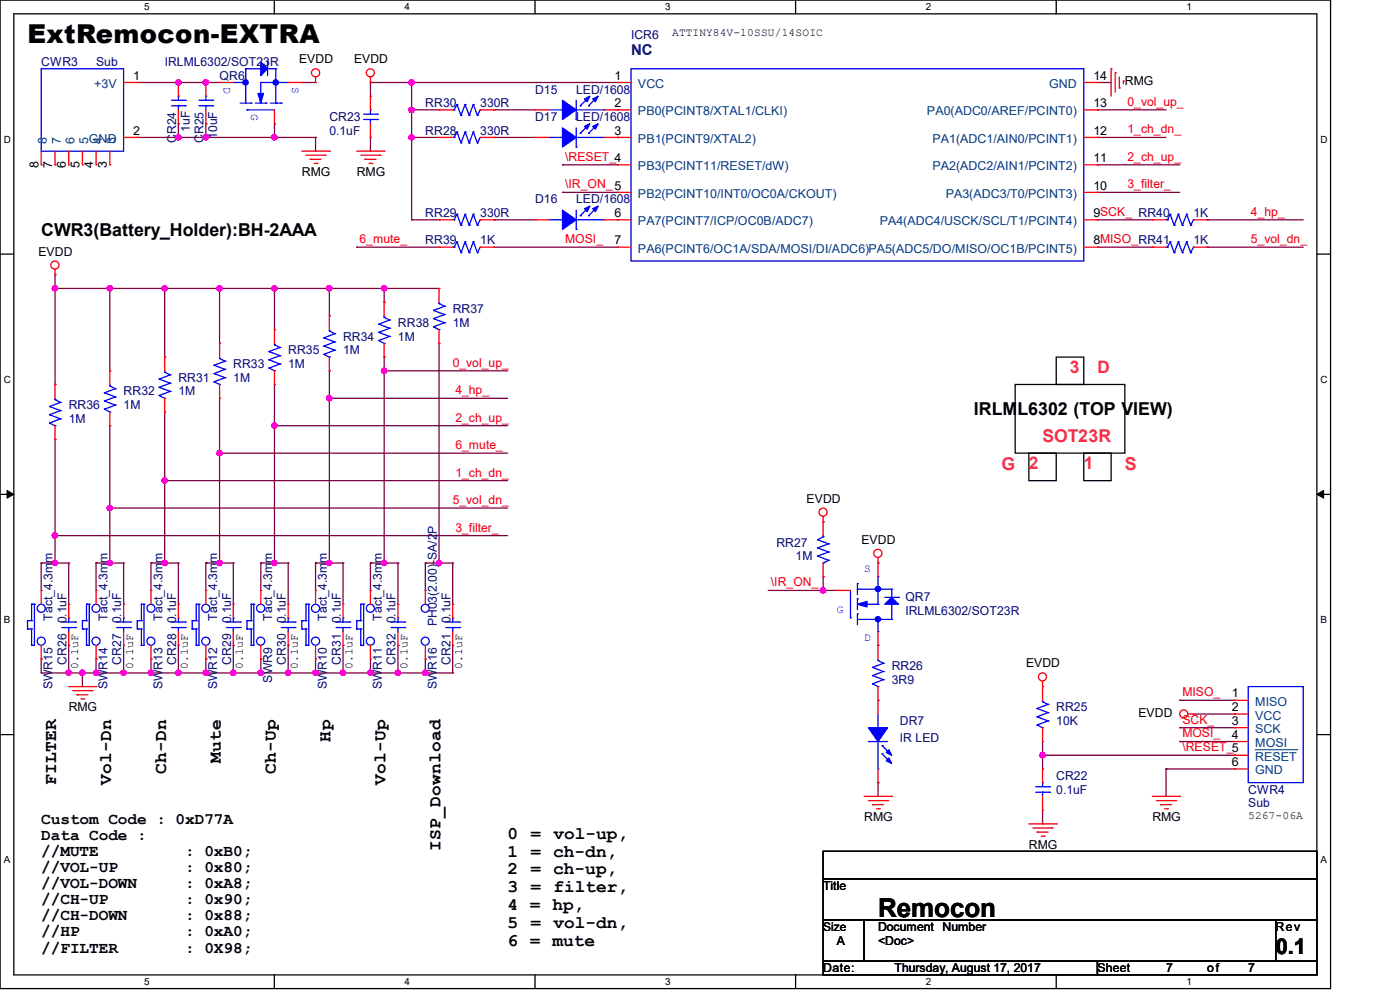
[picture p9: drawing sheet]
<svg xmlns="http://www.w3.org/2000/svg" width="420mm" height="297mm" viewBox="0 0 420 297" stroke-linecap="round" stroke-linejoin="round" font-family="sans-serif">
<defs><g id="words">
<g font-size="7.8">
<text x="8.3" y="12.7">ExtRemocon-EXTRA</text>
<text x="263.4" y="274.7">Remocon</text>
</g>
<text font-size="6.6" x="382.7" y="285.9">0.1</text>
<g font-size="5.3">
<text x="12.4" y="70.8">CWR3(Battery_Holder):BH-2AAA</text>
<text x="292.2" y="124.3">IRLML6302 (TOP VIEW)</text>
<text x="99.2" y="222.3" transform="rotate(-90 99.2 222.3)">Hp</text>
<text x="49.8" y="232.1" transform="rotate(-90 49.8 232.1)">Ch-Dn</text>
<text x="66.3" y="228.8" transform="rotate(-90 66.3 228.8)">Mute</text>
<text x="82.8" y="232.1" transform="rotate(-90 82.8 232.1)">Ch-Up</text>
<text x="16.9" y="235.4" transform="rotate(-90 16.9 235.4)">FILTER</text>
<text x="33.4" y="235.4" transform="rotate(-90 33.4 235.4)">Vol-Dn</text>
<text x="115.7" y="235.4" transform="rotate(-90 115.7 235.4)">Vol-Up</text>
<text x="152.3" y="251.4">0 = vol-up,</text>
<text x="132.1" y="255.1" transform="rotate(-90 132.1 255.1)">ISP_Download</text>
<text x="152.3" y="256.8">1 = ch-dn,</text>
<text x="152.3" y="262.1">2 = ch-up,</text>
<text x="152.3" y="267.4">3 = filter,</text>
<text x="152.3" y="272.8">4 = hp,</text>
<text x="152.3" y="278.1">5 = vol-dn,</text>
<text x="152.3" y="283.4">6 = mute</text>
</g>
<g font-size="5.3" fill="#ff0080">
<text x="312.8" y="132.5">SOT23R</text>
<text x="300.4" y="140.7">G</text>
<text x="337.4" y="140.7">S</text>
</g>
<g font-size="5.2" fill="#ff0080">
<text x="321" y="111.8">3</text>
<text x="308.7" y="140.6">2</text>
<text x="325.1" y="140.6">1</text>
</g>
<text font-size="5.1" fill="#ff0080" x="329.2" y="111.8">D</text>
<g font-size="4.8">
<text x="12.4" y="246.9">Custom Code : 0xD77A</text>
<text x="12.4" y="251.7">Data Code :</text>
<text x="12.4" y="256.5">//MUTE</text>
<text x="55.6" y="256.5">: 0xB0;</text>
<text x="12.4" y="261.4">//VOL-UP</text>
<text x="55.6" y="261.4">: 0x80;</text>
<text x="12.4" y="266.2">//VOL-DOWN</text>
<text x="55.6" y="266.2">: 0xA8;</text>
<text x="12.4" y="271">//CH-UP</text>
<text x="12.4" y="275.8">//CH-DOWN</text>
<text x="55.6" y="271">: 0x90;</text>
<text x="55.6" y="275.8">: 0x88;</text>
<text x="12.4" y="280.7">//HP</text>
<text x="55.6" y="280.7">: 0xA0;</text>
<text x="12.4" y="285.5">//FILTER</text>
<text x="55.6" y="285.5">: 0X98;</text>
</g>
<text font-size="4.5" fill="#000080" x="189.3" y="16.6">NC</text>
<g font-size="3.7" fill="#000080">
<text x="189.3" y="11.6">ICR6</text>
<text x="12.4" y="19.8">CWR3</text>
<text x="28.8" y="19.8">Sub</text>
<text x="49.4" y="19.8">IRLML6302/SOT23R</text>
<text x="65.9" y="23.9">QR6</text>
<text x="160.5" y="28">D15</text>
<text x="172.8" y="28">LED/1608</text>
<text x="127.6" y="32.1">RR30</text>
<text x="144.1" y="32.1">330R</text>
<text x="56.9" y="39.5" transform="rotate(-90 56.9 39.5)">1uF</text>
<text x="65.2" y="41.6" transform="rotate(-90 65.2 41.6)">10uF</text>
<text x="98.8" y="36.2">CR23</text>
<text x="98.8" y="40.4">0.1uF</text>
<text x="127.6" y="40.4">RR28</text>
<text x="144.1" y="40.4">330R</text>
<text x="160.5" y="36.2">D17</text>
<text x="172.8" y="36.2">LED/1608</text>
<text x="52.8" y="42.8" transform="rotate(-90 52.8 42.8)">CR24</text>
<text x="61.1" y="42.8" transform="rotate(-90 61.1 42.8)">CR25</text>
<text x="127.6" y="65.1">RR29</text>
<text x="144.1" y="65.1">330R</text>
<text x="160.5" y="61">D16</text>
<text x="172.8" y="61">LED/1608</text>
<text x="358" y="65.1">1K</text>
<text x="127.6" y="73.3">RR39</text>
<text x="144.1" y="73.3">1K</text>
<text x="358" y="73.3">1K</text>
<text x="135.8" y="93.9">RR37</text>
<text x="119.4" y="98">RR38</text>
<text x="135.8" y="98">1M</text>
<text x="86.4" y="106.2">RR35</text>
<text x="102.9" y="102.1">RR34</text>
<text x="102.9" y="106.2">1M</text>
<text x="119.4" y="102.1">1M</text>
<text x="70" y="110.3">RR33</text>
<text x="86.4" y="110.3">1M</text>
<text x="37.1" y="118.5">RR32</text>
<text x="53.5" y="114.4">RR31</text>
<text x="53.5" y="118.5">1M</text>
<text x="70" y="114.4">1M</text>
<text x="20.6" y="122.7">RR36</text>
<text x="37.1" y="122.7">1M</text>
<text x="20.6" y="126.8">1M</text>
<text x="232.9" y="163.8">RR27</text>
<text x="238.7" y="167.9">1M</text>
<text x="15.8" y="186" transform="rotate(-90 15.8 186)">Tact_4.3mm</text>
<text x="32.3" y="186" transform="rotate(-90 32.3 186)">Tact_4.3mm</text>
<text x="48.7" y="186" transform="rotate(-90 48.7 186)">Tact_4.3mm</text>
<text x="65.2" y="186" transform="rotate(-90 65.2 186)">Tact_4.3mm</text>
<text x="98.1" y="186" transform="rotate(-90 98.1 186)">Tact_4.3mm</text>
<text x="114.6" y="186" transform="rotate(-90 114.6 186)">Tact_4.3mm</text>
<text x="271.6" y="180.3">QR7</text>
<text x="271.6" y="184.4">IRLML6302/SOT23R</text>
<text x="19.9" y="186.9" transform="rotate(-90 19.9 186.9)">0.1uF</text>
<text x="36.4" y="186.9" transform="rotate(-90 36.4 186.9)">0.1uF</text>
<text x="52.8" y="186.9" transform="rotate(-90 52.8 186.9)">0.1uF</text>
<text x="69.3" y="186.9" transform="rotate(-90 69.3 186.9)">0.1uF</text>
<text x="81.7" y="186" transform="rotate(-90 81.7 186)">Tact_4.3mm</text>
<text x="85.8" y="186.9" transform="rotate(-90 85.8 186.9)">0.1uF</text>
<text x="102.2" y="186.9" transform="rotate(-90 102.2 186.9)">0.1uF</text>
<text x="118.7" y="186.9" transform="rotate(-90 118.7 186.9)">0.1uF</text>
<text x="131" y="187.7" transform="rotate(-90 131 187.7)">PH03(2.00)-SA/2P</text>
<text x="135.1" y="186.9" transform="rotate(-90 135.1 186.9)">0.1uF</text>
<text x="19.9" y="199.2" transform="rotate(-90 19.9 199.2)">CR26</text>
<text x="36.4" y="199.2" transform="rotate(-90 36.4 199.2)">CR27</text>
<text x="52.8" y="199.2" transform="rotate(-90 52.8 199.2)">CR28</text>
<text x="69.3" y="199.2" transform="rotate(-90 69.3 199.2)">CR29</text>
<text x="85.8" y="199.2" transform="rotate(-90 85.8 199.2)">CR30</text>
<text x="102.2" y="199.2" transform="rotate(-90 102.2 199.2)">CR31</text>
<text x="118.7" y="199.2" transform="rotate(-90 118.7 199.2)">CR32</text>
<text x="135.1" y="199.2" transform="rotate(-90 135.1 199.2)">CR21</text>
<text x="267.5" y="200.8">RR26</text>
<text x="15.8" y="206.6" transform="rotate(-90 15.8 206.6)">SWR15</text>
<text x="32.3" y="206.6" transform="rotate(-90 32.3 206.6)">SWR14</text>
<text x="48.7" y="206.6" transform="rotate(-90 48.7 206.6)">SWR13</text>
<text x="65.2" y="206.6" transform="rotate(-90 65.2 206.6)">SWR12</text>
<text x="81.7" y="204.6" transform="rotate(-90 81.7 204.6)">SWR9</text>
<text x="98.1" y="206.6" transform="rotate(-90 98.1 206.6)">SWR10</text>
<text x="114.6" y="206.6" transform="rotate(-90 114.6 206.6)">SWR11</text>
<text x="131" y="206.6" transform="rotate(-90 131 206.6)">SWR16</text>
<text x="267.5" y="205">3R9</text>
<text x="316.9" y="213.2">RR25</text>
<text x="270" y="217.3">DR7</text>
<text x="316.9" y="217.3">10K</text>
<text x="270" y="222.2">IR LED</text>
<text x="316.9" y="233.8">CR22</text>
<text x="316.9" y="237.9">0.1uF</text>
<text x="374.5" y="237.9">CWR4</text>
<text x="374.5" y="242">Sub</text>
</g>
<g font-size="3.7">
<text x="40" y="23.9">1</text>
<text x="89.7" y="19">EVDD</text>
<text x="106.2" y="19">EVDD</text>
<text x="184.4" y="23.9">1</text>
<text x="328" y="23.9">14</text>
<text x="337.4" y="25.6">RMG</text>
<text x="184.4" y="32.1">2</text>
<text x="328" y="32.1">13</text>
<text x="40" y="40.3">2</text>
<text x="184.4" y="40.3">3</text>
<text x="328" y="40.3">12</text>
<text x="11.5" y="50.3" transform="rotate(-90 11.5 50.3)">8</text>
<text x="15.7" y="50.3" transform="rotate(-90 15.7 50.3)">7</text>
<text x="19.8" y="50.3" transform="rotate(-90 19.8 50.3)">6</text>
<text x="23.9" y="50.3" transform="rotate(-90 23.9 50.3)">5</text>
<text x="28" y="50.3" transform="rotate(-90 28 50.3)">4</text>
<text x="32.1" y="50.3" transform="rotate(-90 32.1 50.3)">3</text>
<text x="90.6" y="52.7">RMG</text>
<text x="107" y="52.7">RMG</text>
<text x="328" y="48.6">11</text>
<text x="328" y="56.8">10</text>
<text x="184.4" y="65">6</text>
<text x="328" y="65">9SCK_ RR40</text>
<text x="11.6" y="76.6">EVDD</text>
<text x="184.4" y="73.2">7</text>
<text x="328" y="73.2">8MISO_RR41</text>
<text x="242" y="150.7">EVDD</text>
<text x="258.4" y="163">EVDD</text>
<text x="307.8" y="200">EVDD</text>
<text x="369.5" y="209">1</text>
<text x="20.6" y="213.2">RMG</text>
<text x="341.5" y="214.8">EVDD</text>
<text x="369.5" y="213.1">2</text>
<text x="369.5" y="217.3">3</text>
<text x="369.5" y="221.4">4</text>
<text x="369.5" y="229.6">6</text>
<text x="259.2" y="246.1">RMG</text>
<text x="345.7" y="246.1">RMG</text>
<text x="308.7" y="254.3">RMG</text>
<text x="246.9" y="266.7">Title</text>
<text x="263.4" y="279">Document Number</text>
<text x="382.7" y="279">Rev</text>
<text x="251" y="283.1">A</text>
<text x="263.4" y="283.1">&lt;Doc&gt;</text>
<text x="246.9" y="291.4">Date:</text>
<text x="268.3" y="291.4">Thursday, August 17, 2017</text>
<text x="329.2" y="291.4">Sheet</text>
<text x="349.8" y="291.4">7</text>
<text x="362.1" y="291.4">of</text>
<text x="374.5" y="291.4">7</text>
</g>
<g font-size="3.7" fill="#004080">
<text x="28.2" y="26.4">+3V</text>
<text x="191.4" y="26.4">VCC</text>
<text x="314.7" y="26.4">GND</text>
<text x="191.4" y="34.6">PB0(PCINT8/XTAL1/CLKI)</text>
<text x="278.1" y="34.6">PA0(ADC0/AREF/PCINT0)</text>
<text x="14.1" y="43.2" transform="rotate(-90 14.1 43.2)">8</text>
<text x="18.2" y="43.2" transform="rotate(-90 18.2 43.2)">7</text>
<text x="22.4" y="43.2" transform="rotate(-90 22.4 43.2)">6</text>
<text x="26.5" y="43.2" transform="rotate(-90 26.5 43.2)">5</text>
<text x="26.7" y="42.8">GND</text>
<text x="30.6" y="43.2" transform="rotate(-90 30.6 43.2)">4</text>
<text x="34.7" y="43.2" transform="rotate(-90 34.7 43.2)">3</text>
<text x="191.4" y="42.8">PB1(PCINT9/XTAL2)</text>
<text x="279.7" y="42.8">PA1(ADC1/AIN0/PCINT1)</text>
<text x="191.4" y="51.1">PB3(PCINT11/RESET/dW)</text>
<text x="279.7" y="51.1">PA2(ADC2/AIN1/PCINT2)</text>
<text x="191.4" y="59.3">PB2(PCINT10/INT0/OC0A/CKOUT)</text>
<text x="283.7" y="59.3">PA3(ADC3/T0/PCINT3)</text>
<text x="191.4" y="67.5">PA7(PCINT7/ICP/OC0B/ADC7)</text>
<text x="263.9" y="67.5">PA4(ADC4/USCK/SCL/T1/PCINT4)</text>
<text x="191.4" y="75.7">PA6(PCINT6/OC1A/SDA/MOSI/DI/ADC6)PA5(ADC5/DO/MISO/OC1B/PCINT5)</text>
<text x="376.6" y="211.5">MISO</text>
<text x="376.6" y="215.6">VCC</text>
<text x="376.6" y="219.7">SCK</text>
<text x="376.6" y="223.9">MOSI</text>
<text x="376.6" y="228">RESET</text>
<text x="376.6" y="232.1">GND</text>
</g>
<g font-size="3.7" fill="#f00">
<text x="338.2" y="31.7">0_vol_up_</text>
<text x="338.2" y="40">1_ch_dn_</text>
<text x="169.5" y="48.2">\RESET_4</text>
<text x="338.2" y="48.2">2_ch_up_</text>
<text x="169.5" y="56.4">\IR_ON_5</text>
<text x="338.2" y="56.4">3_filter_</text>
<text x="375.3" y="64.6">4_hp_</text>
<text x="107.8" y="72.9">6_mute_</text>
<text x="169.5" y="72.9">MOSI_</text>
<text x="375.3" y="72.9">5_vol_dn_</text>
<text x="135.8" y="109.9">0_vol_up_</text>
<text x="136.6" y="118.2">4_hp_</text>
<text x="136.6" y="126.4">2_ch_up_</text>
<text x="136.6" y="134.6">6_mute_</text>
<text x="136.6" y="142.8">1_ch_dn_</text>
<text x="135.8" y="151">5_vol_dn_</text>
<text x="136.6" y="159.3">3_filter_</text>
<text x="231.3" y="175.7">\IR_ON_</text>
<text x="354.7" y="208.7">MISO_</text>
<text x="354.7" y="216.9">SCK_</text>
<text x="354.7" y="221">MOSI_</text>
<text x="354.7" y="225.1">\RESET_5</text>
</g>
<text font-size="3.6" x="246.9" y="279">Size</text>
<g font-size="3.4">
<text x="201.7" y="10.9">ATTINY84V-10SSU/14SOIC</text>
<text x="23.5" y="200.4" transform="rotate(-90 23.5 200.4)">0.1uF</text>
<text x="40" y="200.4" transform="rotate(-90 40 200.4)">0.1uF</text>
<text x="56.4" y="200.4" transform="rotate(-90 56.4 200.4)">0.1uF</text>
<text x="72.9" y="200.4" transform="rotate(-90 72.9 200.4)">0.1uF</text>
<text x="89.3" y="200.4" transform="rotate(-90 89.3 200.4)">0.1uF</text>
<text x="105.8" y="200.4" transform="rotate(-90 105.8 200.4)">0.1uF</text>
<text x="122.3" y="200.4" transform="rotate(-90 122.3 200.4)">0.1uF</text>
<text x="138.7" y="200.4" transform="rotate(-90 138.7 200.4)">0.1uF</text>
<text x="374.5" y="245.5">5267-06A</text>
</g>
<g font-size="3.4" fill="#00f">
<text x="67.1" y="26" transform="rotate(90 67.1 26)">D</text>
<text x="87.7" y="26" transform="rotate(90 87.7 26)">S</text>
<text x="75.4" y="34.2" transform="rotate(90 75.4 34.2)">G</text>
<text x="259.2" y="171.4">S</text>
<text x="251" y="183.8">G</text>
<text x="259.2" y="192">D</text>
</g>
<g font-size="3">
<text x="43.2" y="3.1">5</text>
<text x="121.4" y="3.1">4</text>
<text x="199.6" y="3.1">3</text>
<text x="277.7" y="3.1">2</text>
<text x="355.9" y="3.1">1</text>
<text x="1.1" y="42.8">D</text>
<text x="396.1" y="42.8">D</text>
<text x="1.1" y="114.8">C</text>
<text x="396.1" y="114.8">C</text>
<text x="1.1" y="186.8">B</text>
<text x="396.1" y="186.8">B</text>
<text x="1.1" y="258.8">A</text>
<text x="396.1" y="258.8">A</text>
<text x="43.2" y="295.2">5</text>
<text x="121.4" y="295.2">4</text>
<text x="199.6" y="295.2">3</text>
<text x="277.7" y="295.2">2</text>
<text x="355.9" y="295.2">1</text>
</g>
</g></defs>
<path d="M0 0h399.2v296.3h-399.2zM4.1 4.1h391v288.1h-391z" fill="none" stroke="#000" stroke-width=".38"/>
<g fill="#fff">
<path d="M43.2 .5h1.6v3.2h-1.6z"/>
<path d="M43.2 292.6h1.6v3.3h-1.6z"/>
</g>
<path d="M82.3 0v4.1M82.3 292.2v4.1" fill="none" stroke="#000" stroke-width=".38"/>
<g fill="#fff">
<path d="M121.4 .5h1.6v3.2h-1.6z"/>
<path d="M121.4 292.6h1.6v3.3h-1.6z"/>
</g>
<path d="M160.5 0v4.1M160.5 292.2v4.1" fill="none" stroke="#000" stroke-width=".38"/>
<g fill="#fff">
<path d="M199.6 .5h1.6v3.2h-1.6z"/>
<path d="M199.6 292.6h1.6v3.3h-1.6z"/>
</g>
<path d="M238.7 0v4.1M238.7 292.2v4.1" fill="none" stroke="#000" stroke-width=".38"/>
<g fill="#fff">
<path d="M277.7 .5h1.7v3.2h-1.7z"/>
<path d="M277.7 292.6h1.7v3.3h-1.7z"/>
</g>
<path d="M316.9 0v4.1M316.9 292.2v4.1" fill="none" stroke="#000" stroke-width=".38"/>
<g fill="#fff">
<path d="M355.9 .5h1.6v3.2h-1.6z"/>
<path d="M355.9 292.6h1.6v3.3h-1.6z"/>
<path d="M1.1 40.1h2.1v3.3h-2.1z"/>
<path d="M396.1 40.1h2.1v3.3h-2.1z"/>
<path d="M1.1 112.1h2.1v3.3h-2.1z"/>
<path d="M396.1 112.1h2.1v3.3h-2.1z"/>
</g>
<path d="M0 76.2h4.1M395.1 76.2h4.1" fill="none" stroke="#000" stroke-width=".38"/>
<g fill="#fff">
<path d="M1.1 184.1h1.9v3.3h-1.9z"/>
<path d="M396.1 184.1h2v3.3h-2z"/>
</g>
<path d="M0 148.2h4.1M395.1 148.2h4.1" fill="none" stroke="#000" stroke-width=".38"/>
<path d="M2.1 147l2 1.2-2 1.1zM395.1 148.2l2-1.2v2.3z" fill="#000" stroke="#000" stroke-width=".3"/>
<g fill="#fff">
<path d="M1.1 256.2h1.9v3.2h-1.9z"/>
<path d="M396.1 256.2h2v3.2h-2z"/>
</g>
<path d="M304.5 115.2h32.9v20.6h-32.9zM316.9 107h8.2v8.2h-8.2zM308.7 135.8h8.2v8.3h-8.2zM325.1 135.8h8.2v8.3h-8.2zM0 220.2h4.1M395.1 220.2h4.1" fill="none" stroke="#000" stroke-width=".38"/>
<path d="M135.8 193.4v8.3" fill="none" stroke="#800040" stroke-width=".38"/>
<circle cx="135.8" cy="193.4" r=".19" fill="#800040"/>
<path d="M135.8 168.7v12.4" fill="none" stroke="#800040" stroke-width=".38"/>
<circle cx="135.8" cy="168.7" r=".19" fill="#800040"/>
<path d="M131.7 168.7h4.1" fill="none" stroke="#800040" stroke-width=".38"/>
<circle cx="131.7" cy="168.7" r=".19" fill="#800040"/>
<path d="M127.6 201.7h8.2" fill="none" stroke="#800040" stroke-width=".38"/>
<circle cx="135.8" cy="201.7" r=".19" fill="#800040"/>
<path d="M148.2 32.9h12.3" fill="none" stroke="#800040" stroke-width=".38"/>
<circle cx="148.2" cy="32.9" r=".19" fill="#800040"/>
<path d="M148.2 41.2h12.3" fill="none" stroke="#800040" stroke-width=".38"/>
<circle cx="148.2" cy="41.2" r=".19" fill="#800040"/>
<path d="M148.2 65.9h12.3" fill="none" stroke="#800040" stroke-width=".38"/>
<circle cx="148.2" cy="65.9" r=".19" fill="#800040"/>
<path d="M329.2 49.4h24.7" fill="none" stroke="#800040" stroke-width=".38"/>
<circle cx="329.2" cy="49.4" r=".19" fill="#800040"/>
<path d="M127.6 197.5v4.2" fill="none" stroke="#800040" stroke-width=".38"/>
<circle cx="127.6" cy="197.5" r=".19" fill="#800040"/>
<path d="M329.2 57.7h24.7" fill="none" stroke="#800040" stroke-width=".38"/>
<circle cx="329.2" cy="57.7" r=".19" fill="#800040"/>
<path d="M32.9 152.3h119.4" fill="none" stroke="#800040" stroke-width=".38"/>
<circle cx="32.9" cy="152.3" r=".19" fill="#800040"/>
<path d="M362.1 65.9h28.8" fill="none" stroke="#800040" stroke-width=".38"/>
<circle cx="362.1" cy="65.9" r=".19" fill="#800040"/>
<path d="M362.1 74.1h28.8" fill="none" stroke="#800040" stroke-width=".38"/>
<circle cx="362.1" cy="74.1" r=".19" fill="#800040"/>
<path d="M107 74.1h24.7" fill="none" stroke="#800040" stroke-width=".38"/>
<circle cx="107" cy="74.1" r=".19" fill="#800040"/>
<path d="M20.6 193.4v8.3" fill="none" stroke="#800040" stroke-width=".38"/>
<circle cx="20.6" cy="193.4" r=".19" fill="#800040"/>
<circle cx="20.6" cy="201.6" r=".8" fill="#f0f" stroke="#f0f" stroke-width=".38"/>
<path d="M20.6 201.7h4.1" fill="none" stroke="#800040" stroke-width=".38"/>
<circle cx="20.6" cy="201.7" r=".19" fill="#800040"/>
<path d="M16.5 82.3v4.1" fill="none" stroke="#800040" stroke-width=".38"/>
<circle cx="16.5" cy="82.3" r=".19" fill="#800040"/>
<path d="M16.5 86.4h16.4" fill="none" stroke="#800040" stroke-width=".38"/>
<circle cx="16.5" cy="86.4" r=".19" fill="#800040"/>
<path d="M312.8 222.2v4.2" fill="none" stroke="#800040" stroke-width=".38"/>
<circle cx="312.8" cy="226.4" r=".19" fill="#800040"/>
<circle cx="312.7" cy="226.3" r=".79" fill="#f0f" stroke="#f0f" stroke-width=".38"/>
<path d="M312.8 242.8v4.1" fill="none" stroke="#800040" stroke-width=".38"/>
<circle cx="312.8" cy="246.9" r=".19" fill="#800040"/>
<path d="M49.4 144.1h102.9" fill="none" stroke="#800040" stroke-width=".38"/>
<circle cx="49.4" cy="144.1" r=".19" fill="#800040"/>
<path d="M312.8 226.4v4.1" fill="none" stroke="#800040" stroke-width=".38"/>
<circle cx="312.8" cy="230.5" r=".19" fill="#800040"/>
<path d="M28.8 197.5v4.2" fill="none" stroke="#800040" stroke-width=".38"/>
<circle cx="28.8" cy="197.5" r=".19" fill="#800040"/>
<circle cx="28.8" cy="201.6" r=".8" fill="#f0f" stroke="#f0f" stroke-width=".38"/>
<path d="M78.2 168.7v8.3" fill="none" stroke="#800040" stroke-width=".38"/>
<circle cx="78.2" cy="168.7" r=".19" fill="#800040"/>
<path d="M61.8 41.2h20.5" fill="none" stroke="#800040" stroke-width=".38"/>
<circle cx="61.8" cy="41.2" r=".19" fill="#800040"/>
<path d="M37.1 193.4v8.3" fill="none" stroke="#800040" stroke-width=".38"/>
<circle cx="37.1" cy="193.4" r=".19" fill="#800040"/>
<circle cx="37.1" cy="201.6" r=".8" fill="#f0f" stroke="#f0f" stroke-width=".38"/>
<path d="M45.3 201.7h8.2" fill="none" stroke="#800040" stroke-width=".38"/>
<circle cx="45.3" cy="201.7" r=".19" fill="#800040"/>
<circle cx="45.3" cy="201.6" r=".79" fill="#f0f" stroke="#f0f" stroke-width=".38"/>
<path d="M65.9 135.8h86.4" fill="none" stroke="#800040" stroke-width=".38"/>
<circle cx="65.9" cy="135.8" r=".19" fill="#800040"/>
<path d="M65.9 119.4v16.4" fill="none" stroke="#800040" stroke-width=".38"/>
<circle cx="65.9" cy="119.4" r=".19" fill="#800040"/>
<path d="M61.8 24.7h4.1" fill="none" stroke="#800040" stroke-width=".38"/>
<circle cx="61.8" cy="24.7" r=".19" fill="#800040"/>
<path d="M90.6 24.7h4.1" fill="none" stroke="#800040" stroke-width=".38"/>
<circle cx="90.6" cy="24.7" r=".19" fill="#800040"/>
<path d="M78.2 168.7h4.1" fill="none" stroke="#800040" stroke-width=".38"/>
<circle cx="78.2" cy="168.7" r=".19" fill="#800040"/>
<path d="M86.4 168.7v12.4" fill="none" stroke="#800040" stroke-width=".38"/>
<circle cx="86.4" cy="168.7" r=".19" fill="#800040"/>
<path d="M94.7 41.2v4.1" fill="none" stroke="#800040" stroke-width=".38"/>
<circle cx="94.7" cy="41.2" r=".19" fill="#800040"/>
<path d="M45.3 197.5v4.2" fill="none" stroke="#800040" stroke-width=".38"/>
<circle cx="45.3" cy="197.5" r=".19" fill="#800040"/>
<path d="M82.3 37.1v4.1" fill="none" stroke="#800040" stroke-width=".38"/>
<circle cx="82.3" cy="37.1" r=".19" fill="#800040"/>
<circle cx="82.3" cy="41.2" r=".8" fill="#f0f" stroke="#f0f" stroke-width=".38"/>
<path d="M82.3 41.2h12.4" fill="none" stroke="#800040" stroke-width=".38"/>
<circle cx="82.3" cy="41.2" r=".19" fill="#800040"/>
<path d="M82.3 127.6h70" fill="none" stroke="#800040" stroke-width=".38"/>
<circle cx="82.3" cy="127.6" r=".19" fill="#800040"/>
<path d="M41.2 41.2h12.3" fill="none" stroke="#800040" stroke-width=".38"/>
<circle cx="41.2" cy="41.2" r=".19" fill="#800040"/>
<path d="M94.7 168.7v8.3" fill="none" stroke="#800040" stroke-width=".38"/>
<circle cx="94.7" cy="168.7" r=".19" fill="#800040"/>
<path d="M53.5 193.4v8.3" fill="none" stroke="#800040" stroke-width=".38"/>
<circle cx="53.5" cy="193.4" r=".19" fill="#800040"/>
<path d="M61.8 201.7h8.2" fill="none" stroke="#800040" stroke-width=".38"/>
<circle cx="61.8" cy="201.7" r=".19" fill="#800040"/>
<path d="M111.1 41.2v4.1" fill="none" stroke="#800040" stroke-width=".38"/>
<circle cx="111.1" cy="41.2" r=".19" fill="#800040"/>
<path d="M246.9 172.8v4.2" fill="none" stroke="#800040" stroke-width=".38"/>
<circle cx="246.9" cy="172.8" r=".19" fill="#800040"/>
<path d="M246.9 177h4.1" fill="none" stroke="#800040" stroke-width=".38"/>
<circle cx="246.9" cy="177" r=".19" fill="#800040"/>
<circle cx="246.9" cy="177" r=".8" fill="#f0f" stroke="#f0f" stroke-width=".38"/>
<path d="M230.5 177h16.4" fill="none" stroke="#800040" stroke-width=".38"/>
<circle cx="246.9" cy="177" r=".19" fill="#800040"/>
<path d="M98.8 119.4h53.5" fill="none" stroke="#800040" stroke-width=".38"/>
<circle cx="98.8" cy="119.4" r=".19" fill="#800040"/>
<path d="M98.8 111.1v8.3" fill="none" stroke="#800040" stroke-width=".38"/>
<circle cx="98.8" cy="111.1" r=".19" fill="#800040"/>
<path d="M168.7 57.7h16.5" fill="none" stroke="#800040" stroke-width=".38"/>
<circle cx="168.7" cy="57.7" r=".19" fill="#800040"/>
<path d="M94.7 168.7h4.1" fill="none" stroke="#800040" stroke-width=".38"/>
<circle cx="94.7" cy="168.7" r=".19" fill="#800040"/>
<path d="M102.9 168.7v12.4" fill="none" stroke="#800040" stroke-width=".38"/>
<circle cx="102.9" cy="168.7" r=".19" fill="#800040"/>
<path d="M61.8 197.5v4.2" fill="none" stroke="#800040" stroke-width=".38"/>
<circle cx="61.8" cy="197.5" r=".19" fill="#800040"/>
<path d="M115.2 111.1h37.1" fill="none" stroke="#800040" stroke-width=".38"/>
<circle cx="115.2" cy="111.1" r=".19" fill="#800040"/>
<path d="M115.2 107v4.1" fill="none" stroke="#800040" stroke-width=".38"/>
<circle cx="115.2" cy="107" r=".19" fill="#800040"/>
<path d="M111.1 168.7v8.3" fill="none" stroke="#800040" stroke-width=".38"/>
<circle cx="111.1" cy="168.7" r=".19" fill="#800040"/>
<path d="M78.2 197.5v4.2" fill="none" stroke="#800040" stroke-width=".38"/>
<circle cx="78.2" cy="197.5" r=".19" fill="#800040"/>
<path d="M78.2 201.7h8.2" fill="none" stroke="#800040" stroke-width=".38"/>
<circle cx="78.2" cy="201.7" r=".19" fill="#800040"/>
<circle cx="86.4" cy="201.6" r=".79" fill="#f0f" stroke="#f0f" stroke-width=".38"/>
<path d="M111.1 168.7h4.1" fill="none" stroke="#800040" stroke-width=".38"/>
<circle cx="111.1" cy="168.7" r=".19" fill="#800040"/>
<path d="M119.4 168.7v12.4" fill="none" stroke="#800040" stroke-width=".38"/>
<circle cx="119.4" cy="168.7" r=".19" fill="#800040"/>
<path d="M131.7 102.9v65.8" fill="none" stroke="#800040" stroke-width=".38"/>
<circle cx="131.7" cy="102.9" r=".19" fill="#800040"/>
<circle cx="131.7" cy="168.7" r=".8" fill="#f0f" stroke="#f0f" stroke-width=".38"/>
<path d="M70 193.4v8.3" fill="none" stroke="#800040" stroke-width=".38"/>
<circle cx="70" cy="193.4" r=".19" fill="#800040"/>
<path d="M86.4 193.4v8.3" fill="none" stroke="#800040" stroke-width=".38"/>
<circle cx="86.4" cy="193.4" r=".19" fill="#800040"/>
<path d="M94.7 201.7h8.2" fill="none" stroke="#800040" stroke-width=".38"/>
<circle cx="94.7" cy="201.7" r=".19" fill="#800040"/>
<path d="M127.6 168.7v8.3" fill="none" stroke="#800040" stroke-width=".38"/>
<circle cx="127.6" cy="168.7" r=".19" fill="#800040"/>
<path d="M123.5 65.9h8.2" fill="none" stroke="#800040" stroke-width=".38"/>
<circle cx="123.5" cy="65.9" r=".19" fill="#800040"/>
<path d="M123.5 24.7v8.2" fill="none" stroke="#800040" stroke-width=".38"/>
<circle cx="123.5" cy="24.7" r=".19" fill="#800040"/>
<path d="M123.5 24.7h61.7" fill="none" stroke="#800040" stroke-width=".38"/>
<circle cx="123.5" cy="24.7" r=".19" fill="#800040"/>
<circle cx="123.5" cy="24.7" r=".8" fill="#f0f" stroke="#f0f" stroke-width=".38"/>
<path d="M123.5 32.9h8.2" fill="none" stroke="#800040" stroke-width=".38"/>
<circle cx="123.5" cy="32.9" r=".19" fill="#800040"/>
<path d="M123.5 32.9v8.3" fill="none" stroke="#800040" stroke-width=".38"/>
<circle cx="123.5" cy="32.9" r=".19" fill="#800040"/>
<g fill="#f0f" stroke="#f0f" stroke-width=".38">
<circle cx="123.5" cy="41.2" r=".8"/>
<circle cx="123.5" cy="32.9" r=".8"/>
</g>
<path d="M123.5 41.2h8.2" fill="none" stroke="#800040" stroke-width=".38"/>
<circle cx="123.5" cy="41.2" r=".19" fill="#800040"/>
<path d="M123.5 41.2v24.7" fill="none" stroke="#800040" stroke-width=".38"/>
<circle cx="123.5" cy="41.2" r=".19" fill="#800040"/>
<path d="M94.7 197.5v4.2" fill="none" stroke="#800040" stroke-width=".38"/>
<circle cx="94.7" cy="197.5" r=".19" fill="#800040"/>
<circle cx="94.7" cy="201.6" r=".8" fill="#f0f" stroke="#f0f" stroke-width=".38"/>
<path d="M127.6 168.7h4.1" fill="none" stroke="#800040" stroke-width=".38"/>
<circle cx="127.6" cy="168.7" r=".19" fill="#800040"/>
<path d="M111.1 24.7h12.4" fill="none" stroke="#800040" stroke-width=".38"/>
<circle cx="111.1" cy="24.7" r=".19" fill="#800040"/>
<path d="M111.1 24.7v4.1" fill="none" stroke="#800040" stroke-width=".38"/>
<circle cx="111.1" cy="24.7" r=".19" fill="#800040"/>
<path d="M329.2 24.7h4.1" fill="none" stroke="#800040" stroke-width=".38"/>
<circle cx="329.2" cy="24.7" r=".19" fill="#800040"/>
<path d="M102.9 193.4v8.3" fill="none" stroke="#800040" stroke-width=".38"/>
<circle cx="102.9" cy="193.4" r=".19" fill="#800040"/>
<path d="M111.1 201.7h8.3" fill="none" stroke="#800040" stroke-width=".38"/>
<circle cx="111.1" cy="201.7" r=".19" fill="#800040"/>
<path d="M16.5 131.7v28.8" fill="none" stroke="#800040" stroke-width=".38"/>
<circle cx="16.5" cy="131.7" r=".19" fill="#800040"/>
<circle cx="16.5" cy="160.5" r=".8" fill="#f0f" stroke="#f0f" stroke-width=".38"/>
<path d="M82.3 115.2v12.4" fill="none" stroke="#800040" stroke-width=".38"/>
<circle cx="82.3" cy="115.2" r=".19" fill="#800040"/>
<path d="M49.4 123.5v20.6" fill="none" stroke="#800040" stroke-width=".38"/>
<circle cx="49.4" cy="123.5" r=".19" fill="#800040"/>
<path d="M32.9 127.6v24.7" fill="none" stroke="#800040" stroke-width=".38"/>
<circle cx="32.9" cy="127.6" r=".19" fill="#800040"/>
<circle cx="32.9" cy="152.3" r=".8" fill="#f0f" stroke="#f0f" stroke-width=".38"/>
<path d="M119.4 201.7h8.2" fill="none" stroke="#800040" stroke-width=".38"/>
<circle cx="119.4" cy="201.7" r=".19" fill="#800040"/>
<g fill="#f0f" stroke="#f0f" stroke-width=".38">
<circle cx="127.6" cy="201.6" r=".79"/>
<circle cx="119.3" cy="201.6" r=".8"/>
</g>
<path d="M111.1 197.5v4.2" fill="none" stroke="#800040" stroke-width=".38"/>
<circle cx="111.1" cy="197.5" r=".19" fill="#800040"/>
<path d="M263.4 234.6v4.1" fill="none" stroke="#800040" stroke-width=".38"/>
<circle cx="263.4" cy="234.6" r=".19" fill="#800040"/>
<path d="M86.4 201.7h8.3" fill="none" stroke="#800040" stroke-width=".38"/>
<circle cx="86.4" cy="201.7" r=".19" fill="#800040"/>
<path d="M24.7 201.7h4.1" fill="none" stroke="#800040" stroke-width=".38"/>
<circle cx="24.7" cy="201.7" r=".19" fill="#800040"/>
<path d="M37.1 201.7h8.2" fill="none" stroke="#800040" stroke-width=".38"/>
<circle cx="37.1" cy="201.7" r=".19" fill="#800040"/>
<path d="M102.9 201.7h8.2" fill="none" stroke="#800040" stroke-width=".38"/>
<circle cx="102.9" cy="201.7" r=".19" fill="#800040"/>
<g fill="#f0f" stroke="#f0f" stroke-width=".38">
<circle cx="111.1" cy="201.6" r=".8"/>
<circle cx="102.9" cy="201.6" r=".8"/>
</g>
<path d="M70 201.7h8.2" fill="none" stroke="#800040" stroke-width=".38"/>
<circle cx="70" cy="201.7" r=".19" fill="#800040"/>
<g fill="#f0f" stroke="#f0f" stroke-width=".38">
<circle cx="78.2" cy="201.6" r=".8"/>
<circle cx="70" cy="201.6" r=".8"/>
</g>
<path d="M53.5 201.7h8.3" fill="none" stroke="#800040" stroke-width=".38"/>
<circle cx="53.5" cy="201.7" r=".19" fill="#800040"/>
<g fill="#f0f" stroke="#f0f" stroke-width=".38">
<circle cx="61.7" cy="201.6" r=".8"/>
<circle cx="53.5" cy="201.6" r=".8"/>
</g>
<path d="M16.5 160.5v8.2" fill="none" stroke="#800040" stroke-width=".38"/>
<circle cx="16.5" cy="160.5" r=".19" fill="#800040"/>
<circle cx="16.5" cy="168.7" r=".8" fill="#f0f" stroke="#f0f" stroke-width=".38"/>
<path d="M12.4 168.7v8.3" fill="none" stroke="#800040" stroke-width=".38"/>
<circle cx="12.4" cy="168.7" r=".19" fill="#800040"/>
<path d="M32.9 152.3v16.4" fill="none" stroke="#800040" stroke-width=".38"/>
<circle cx="32.9" cy="152.3" r=".19" fill="#800040"/>
<path d="M16.5 86.4v28.8" fill="none" stroke="#800040" stroke-width=".38"/>
<circle cx="16.5" cy="115.2" r=".19" fill="#800040"/>
<circle cx="16.5" cy="86.4" r=".8" fill="#f0f" stroke="#f0f" stroke-width=".38"/>
<path d="M41.2 24.7h12.3" fill="none" stroke="#800040" stroke-width=".38"/>
<circle cx="41.2" cy="24.7" r=".19" fill="#800040"/>
<path d="M12.4 168.7h4.1" fill="none" stroke="#800040" stroke-width=".38"/>
<circle cx="12.4" cy="168.7" r=".19" fill="#800040"/>
<path d="M20.6 168.7v12.4" fill="none" stroke="#800040" stroke-width=".38"/>
<circle cx="20.6" cy="168.7" r=".19" fill="#800040"/>
<path d="M49.4 144.1v24.6" fill="none" stroke="#800040" stroke-width=".38"/>
<circle cx="49.4" cy="144.1" r=".19" fill="#800040"/>
<g fill="#f0f" stroke="#f0f" stroke-width=".38">
<circle cx="49.4" cy="168.7" r=".8"/>
<circle cx="49.4" cy="144" r=".8"/>
</g>
<path d="M28.8 168.7v8.3" fill="none" stroke="#800040" stroke-width=".38"/>
<circle cx="28.8" cy="168.7" r=".19" fill="#800040"/>
<path d="M61.8 37.1v4.1" fill="none" stroke="#800040" stroke-width=".38"/>
<circle cx="61.8" cy="37.1" r=".19" fill="#800040"/>
<path d="M65.9 135.8v32.9" fill="none" stroke="#800040" stroke-width=".38"/>
<circle cx="65.9" cy="135.8" r=".19" fill="#800040"/>
<g fill="#f0f" stroke="#f0f" stroke-width=".38">
<circle cx="65.8" cy="168.7" r=".79"/>
<circle cx="65.8" cy="135.8" r=".79"/>
</g>
<path d="M32.9 86.4v24.7" fill="none" stroke="#800040" stroke-width=".38"/>
<circle cx="32.9" cy="111.1" r=".19" fill="#800040"/>
<path d="M32.9 86.4h16.5" fill="none" stroke="#800040" stroke-width=".38"/>
<circle cx="32.9" cy="86.4" r=".19" fill="#800040"/>
<circle cx="32.9" cy="86.4" r=".8" fill="#f0f" stroke="#f0f" stroke-width=".38"/>
<path d="M28.8 168.7h4.1" fill="none" stroke="#800040" stroke-width=".38"/>
<circle cx="28.8" cy="168.7" r=".19" fill="#800040"/>
<circle cx="32.9" cy="168.7" r=".8" fill="#f0f" stroke="#f0f" stroke-width=".38"/>
<path d="M37.1 168.7v12.4" fill="none" stroke="#800040" stroke-width=".38"/>
<circle cx="37.1" cy="168.7" r=".19" fill="#800040"/>
<path d="M82.3 127.6v41.1" fill="none" stroke="#800040" stroke-width=".38"/>
<circle cx="82.3" cy="127.6" r=".19" fill="#800040"/>
<g fill="#f0f" stroke="#f0f" stroke-width=".38">
<circle cx="82.3" cy="168.7" r=".8"/>
<circle cx="82.3" cy="127.6" r=".8"/>
</g>
<path d="M53.5 37.1v4.1" fill="none" stroke="#800040" stroke-width=".38"/>
<circle cx="53.5" cy="37.1" r=".19" fill="#800040"/>
<path d="M53.5 41.2h8.3" fill="none" stroke="#800040" stroke-width=".38"/>
<circle cx="53.5" cy="41.2" r=".19" fill="#800040"/>
<g fill="#f0f" stroke="#f0f" stroke-width=".38">
<circle cx="61.7" cy="41.2" r=".8"/>
<circle cx="53.5" cy="41.2" r=".8"/>
</g>
<path d="M45.3 168.7v8.3" fill="none" stroke="#800040" stroke-width=".38"/>
<circle cx="45.3" cy="168.7" r=".19" fill="#800040"/>
<path d="M49.4 86.4v20.6" fill="none" stroke="#800040" stroke-width=".38"/>
<circle cx="49.4" cy="107" r=".19" fill="#800040"/>
<path d="M49.4 86.4h16.5" fill="none" stroke="#800040" stroke-width=".38"/>
<circle cx="49.4" cy="86.4" r=".19" fill="#800040"/>
<g fill="#f0f" stroke="#f0f" stroke-width=".38">
<circle cx="65.8" cy="86.4" r=".79"/>
<circle cx="49.4" cy="86.4" r=".8"/>
</g>
<path d="M98.8 119.4v49.3" fill="none" stroke="#800040" stroke-width=".38"/>
<circle cx="98.8" cy="119.4" r=".19" fill="#800040"/>
<g fill="#f0f" stroke="#f0f" stroke-width=".38">
<circle cx="98.8" cy="168.7" r=".8"/>
<circle cx="98.8" cy="119.3" r=".8"/>
</g>
<path d="M358 214h12.4" fill="none" stroke="#800040" stroke-width=".38"/>
<circle cx="358" cy="214" r=".19" fill="#800040"/>
<path d="M45.3 168.7h4.1" fill="none" stroke="#800040" stroke-width=".38"/>
<circle cx="45.3" cy="168.7" r=".19" fill="#800040"/>
<path d="M53.5 168.7v12.4" fill="none" stroke="#800040" stroke-width=".38"/>
<circle cx="53.5" cy="168.7" r=".19" fill="#800040"/>
<path d="M353.9 209.9h16.5" fill="none" stroke="#800040" stroke-width=".38"/>
<circle cx="353.9" cy="209.9" r=".19" fill="#800040"/>
<path d="M65.9 86.4v16.5" fill="none" stroke="#800040" stroke-width=".38"/>
<circle cx="65.9" cy="102.9" r=".19" fill="#800040"/>
<path d="M65.9 86.4h16.4" fill="none" stroke="#800040" stroke-width=".38"/>
<circle cx="65.9" cy="86.4" r=".19" fill="#800040"/>
<circle cx="82.3" cy="86.4" r=".8" fill="#f0f" stroke="#f0f" stroke-width=".38"/>
<path d="M115.2 86.4v4.2" fill="none" stroke="#800040" stroke-width=".38"/>
<circle cx="115.2" cy="90.6" r=".19" fill="#800040"/>
<path d="M349.8 230.5h20.6" fill="none" stroke="#800040" stroke-width=".38"/>
<circle cx="349.8" cy="230.5" r=".19" fill="#800040"/>
<path d="M349.8 230.5v8.2" fill="none" stroke="#800040" stroke-width=".38"/>
<circle cx="349.8" cy="230.5" r=".19" fill="#800040"/>
<path d="M115.2 111.1v57.6" fill="none" stroke="#800040" stroke-width=".38"/>
<circle cx="115.2" cy="111.1" r=".19" fill="#800040"/>
<g fill="#f0f" stroke="#f0f" stroke-width=".38">
<circle cx="115.2" cy="168.7" r=".8"/>
<circle cx="115.2" cy="111.1" r=".8"/>
</g>
<path d="M353.9 218.1h16.5" fill="none" stroke="#800040" stroke-width=".38"/>
<circle cx="353.9" cy="218.1" r=".19" fill="#800040"/>
<path d="M353.9 222.2h16.5" fill="none" stroke="#800040" stroke-width=".38"/>
<circle cx="353.9" cy="222.2" r=".19" fill="#800040"/>
<path d="M312.8 226.4h57.6" fill="none" stroke="#800040" stroke-width=".38"/>
<circle cx="370.4" cy="226.4" r=".19" fill="#800040"/>
<path d="M53.5 24.7h8.3" fill="none" stroke="#800040" stroke-width=".38"/>
<circle cx="53.5" cy="24.7" r=".19" fill="#800040"/>
<g fill="#f0f" stroke="#f0f" stroke-width=".38">
<circle cx="61.7" cy="24.7" r=".8"/>
<circle cx="53.5" cy="24.7" r=".8"/>
</g>
<path d="M61.8 168.7v8.3" fill="none" stroke="#800040" stroke-width=".38"/>
<circle cx="61.8" cy="168.7" r=".19" fill="#800040"/>
<path d="M329.2 74.1h16.5" fill="none" stroke="#800040" stroke-width=".38"/>
<circle cx="329.2" cy="74.1" r=".19" fill="#800040"/>
<path d="M148.2 74.1h37" fill="none" stroke="#800040" stroke-width=".38"/>
<circle cx="185.2" cy="74.1" r=".19" fill="#800040"/>
<path d="M168.7 49.4h16.5" fill="none" stroke="#800040" stroke-width=".38"/>
<circle cx="168.7" cy="49.4" r=".19" fill="#800040"/>
<path d="M82.3 86.4v12.4" fill="none" stroke="#800040" stroke-width=".38"/>
<circle cx="82.3" cy="98.8" r=".19" fill="#800040"/>
<path d="M82.3 86.4h16.5" fill="none" stroke="#800040" stroke-width=".38"/>
<circle cx="82.3" cy="86.4" r=".19" fill="#800040"/>
<path d="M12.4 197.5v4.2" fill="none" stroke="#800040" stroke-width=".38"/>
<circle cx="12.4" cy="197.5" r=".19" fill="#800040"/>
<path d="M329.2 65.9h16.5" fill="none" stroke="#800040" stroke-width=".38"/>
<circle cx="329.2" cy="65.9" r=".19" fill="#800040"/>
<path d="M61.8 168.7h4.1" fill="none" stroke="#800040" stroke-width=".38"/>
<circle cx="61.8" cy="168.7" r=".19" fill="#800040"/>
<path d="M70 168.7v12.4" fill="none" stroke="#800040" stroke-width=".38"/>
<circle cx="70" cy="168.7" r=".19" fill="#800040"/>
<path d="M98.8 86.4v8.3" fill="none" stroke="#800040" stroke-width=".38"/>
<circle cx="98.8" cy="94.7" r=".19" fill="#800040"/>
<path d="M98.8 86.4h16.4" fill="none" stroke="#800040" stroke-width=".38"/>
<circle cx="98.8" cy="86.4" r=".19" fill="#800040"/>
<g fill="#f0f" stroke="#f0f" stroke-width=".38">
<circle cx="115.2" cy="86.4" r=".8"/>
<circle cx="98.8" cy="86.4" r=".8"/>
</g>
<path d="M12.4 201.7h8.2" fill="none" stroke="#800040" stroke-width=".38"/>
<circle cx="12.4" cy="201.7" r=".19" fill="#800040"/>
<path d="M119.4 193.4v8.3" fill="none" stroke="#800040" stroke-width=".38"/>
<circle cx="119.4" cy="193.4" r=".19" fill="#800040"/>
<path d="M65.9 168.7h4.1" fill="none" stroke="#800040" stroke-width=".38"/>
<circle cx="65.9" cy="168.7" r=".19" fill="#800040"/>
<path d="M32.9 168.7h4.2" fill="none" stroke="#800040" stroke-width=".38"/>
<circle cx="32.9" cy="168.7" r=".19" fill="#800040"/>
<path d="M98.8 168.7h4.1" fill="none" stroke="#800040" stroke-width=".38"/>
<circle cx="98.8" cy="168.7" r=".19" fill="#800040"/>
<path d="M115.2 168.7h4.2" fill="none" stroke="#800040" stroke-width=".38"/>
<circle cx="115.2" cy="168.7" r=".19" fill="#800040"/>
<path d="M82.3 168.7h4.1" fill="none" stroke="#800040" stroke-width=".38"/>
<circle cx="82.3" cy="168.7" r=".19" fill="#800040"/>
<path d="M16.5 168.7h4.1" fill="none" stroke="#800040" stroke-width=".38"/>
<circle cx="16.5" cy="168.7" r=".19" fill="#800040"/>
<path d="M49.4 168.7h4.1" fill="none" stroke="#800040" stroke-width=".38"/>
<circle cx="49.4" cy="168.7" r=".19" fill="#800040"/>
<path d="M16.5 160.5h135.8" fill="none" stroke="#800040" stroke-width=".38"/>
<circle cx="16.5" cy="160.5" r=".19" fill="#800040"/>
<path d="M115.2 86.4h16.5" fill="none" stroke="#800040" stroke-width=".38"/>
<circle cx="115.2" cy="86.4" r=".19" fill="#800040"/>
<path d="M24.7 201.7v4.1" fill="none" stroke="#800040" stroke-width=".38"/>
<circle cx="24.7" cy="201.7" r=".19" fill="#800040"/>
<circle cx="24.7" cy="201.6" r=".79" fill="#f0f" stroke="#f0f" stroke-width=".38"/>
<path d="M28.8 201.7h8.3" fill="none" stroke="#800040" stroke-width=".38"/>
<circle cx="28.8" cy="201.7" r=".19" fill="#800040"/>
<path d="M329.2 32.9h20.6" fill="none" stroke="#800040" stroke-width=".38"/>
<circle cx="329.2" cy="32.9" r=".19" fill="#800040"/>
<path d="M329.2 41.2h20.6" fill="none" stroke="#800040" stroke-width=".38"/>
<circle cx="329.2" cy="41.2" r=".19" fill="#800040"/>
<path d="M312.8 204.1v1.7" fill="none" stroke="#f00" stroke-width=".38"/>
<circle cx="312.8" cy="205.8" r=".19" fill="#f00"/>
<g fill="none" stroke="#f00" stroke-width=".38">
<path d="M263.4 167.1v1.6"/>
<circle cx="312.7" cy="202.9" r="1.21"/>
</g>
<circle cx="263.4" cy="168.7" r=".19" fill="#f00"/>
<g fill="none" stroke="#f00" stroke-width=".38">
<path d="M111.1 23.1v1.6"/>
<circle cx="263.4" cy="165.8" r="1.22"/>
</g>
<circle cx="111.1" cy="24.7" r=".19" fill="#f00"/>
<g fill="none" stroke="#f00" stroke-width=".38">
<path d="M94.7 23.1v1.6"/>
<circle cx="111.1" cy="21.8" r="1.21"/>
</g>
<circle cx="94.7" cy="24.7" r=".19" fill="#f00"/>
<g fill="none" stroke="#f00" stroke-width=".38">
<path d="M246.9 154.8v1.6"/>
<circle cx="94.7" cy="21.8" r="1.22"/>
</g>
<circle cx="246.9" cy="156.4" r=".19" fill="#f00"/>
<g fill="none" stroke="#f00" stroke-width=".38">
<path d="M16.5 80.7v1.6"/>
<circle cx="246.9" cy="153.5" r="1.21"/>
</g>
<circle cx="16.5" cy="82.3" r=".19" fill="#f00"/>
<g fill="none" stroke="#f00" stroke-width=".38">
<path d="M356.4 214h1.6"/>
<circle cx="16.5" cy="79.4" r="1.22"/>
</g>
<circle cx="358" cy="214" r=".19" fill="#f00"/>
<g fill="none" stroke="#f00" stroke-width=".38">
<path d="M259.2 238.7h8.3"/>
<circle cx="355.1" cy="214" r="1.21"/>
</g>
<circle cx="267.5" cy="238.7" r=".19" fill="#f00"/>
<path d="M260.5 239.9h5.8" fill="none" stroke="#f00" stroke-width=".38"/>
<circle cx="266.3" cy="239.9" r=".19" fill="#f00"/>
<path d="M261.7 241.2h3.3" fill="none" stroke="#f00" stroke-width=".38"/>
<circle cx="261.7" cy="241.2" r=".19" fill="#f00"/>
<path d="M263 242.4h.8" fill="none" stroke="#f00" stroke-width=".38"/>
<circle cx="263.8" cy="242.4" r=".19" fill="#f00"/>
<path d="M308.7 246.9h8.2" fill="none" stroke="#f00" stroke-width=".38"/>
<circle cx="316.9" cy="246.9" r=".19" fill="#f00"/>
<path d="M309.9 248.2h5.7" fill="none" stroke="#f00" stroke-width=".38"/>
<circle cx="315.6" cy="248.2" r=".19" fill="#f00"/>
<path d="M311.1 249.4h3.3" fill="none" stroke="#f00" stroke-width=".38"/>
<circle cx="311.1" cy="249.4" r=".19" fill="#f00"/>
<path d="M312.3 250.6h.9" fill="none" stroke="#f00" stroke-width=".38"/>
<circle cx="313.2" cy="250.6" r=".19" fill="#f00"/>
<path d="M345.7 238.7h8.2" fill="none" stroke="#f00" stroke-width=".38"/>
<circle cx="353.9" cy="238.7" r=".19" fill="#f00"/>
<path d="M346.9 239.9h5.8" fill="none" stroke="#f00" stroke-width=".38"/>
<circle cx="352.7" cy="239.9" r=".19" fill="#f00"/>
<path d="M348.1 241.2h3.4" fill="none" stroke="#f00" stroke-width=".38"/>
<circle cx="348.1" cy="241.2" r=".19" fill="#f00"/>
<path d="M349.4 242.4h.8" fill="none" stroke="#f00" stroke-width=".38"/>
<circle cx="350.2" cy="242.4" r=".19" fill="#f00"/>
<path d="M333.3 20.6v8.2" fill="none" stroke="#f00" stroke-width=".38"/>
<circle cx="333.3" cy="20.6" r=".19" fill="#f00"/>
<path d="M334.6 21.8v5.8" fill="none" stroke="#f00" stroke-width=".38"/>
<circle cx="334.6" cy="21.8" r=".19" fill="#f00"/>
<path d="M335.8 23.1v3.3" fill="none" stroke="#f00" stroke-width=".38"/>
<circle cx="335.8" cy="26.4" r=".19" fill="#f00"/>
<path d="M337 24.3v.8" fill="none" stroke="#f00" stroke-width=".38"/>
<circle cx="337" cy="24.3" r=".19" fill="#f00"/>
<path d="M20.6 205.8h8.2" fill="none" stroke="#f00" stroke-width=".38"/>
<circle cx="28.8" cy="205.8" r=".19" fill="#f00"/>
<path d="M21.8 207h5.8" fill="none" stroke="#f00" stroke-width=".38"/>
<circle cx="27.6" cy="207" r=".19" fill="#f00"/>
<path d="M23.1 208.2h3.3" fill="none" stroke="#f00" stroke-width=".38"/>
<circle cx="23.1" cy="208.2" r=".19" fill="#f00"/>
<path d="M24.3 209.5h.8" fill="none" stroke="#f00" stroke-width=".38"/>
<circle cx="25.1" cy="209.5" r=".19" fill="#f00"/>
<path d="M90.6 45.3h8.2" fill="none" stroke="#f00" stroke-width=".38"/>
<circle cx="98.8" cy="45.3" r=".19" fill="#f00"/>
<path d="M91.8 46.5h5.7" fill="none" stroke="#f00" stroke-width=".38"/>
<circle cx="97.5" cy="46.5" r=".19" fill="#f00"/>
<path d="M93 47.8h3.3" fill="none" stroke="#f00" stroke-width=".38"/>
<circle cx="93" cy="47.8" r=".19" fill="#f00"/>
<path d="M94.3 49h.8" fill="none" stroke="#f00" stroke-width=".38"/>
<circle cx="95.1" cy="49" r=".19" fill="#f00"/>
<path d="M107 45.3h8.2" fill="none" stroke="#f00" stroke-width=".38"/>
<circle cx="115.2" cy="45.3" r=".19" fill="#f00"/>
<path d="M108.2 46.5h5.8" fill="none" stroke="#f00" stroke-width=".38"/>
<circle cx="114" cy="46.5" r=".19" fill="#f00"/>
<path d="M109.5 47.8h3.3" fill="none" stroke="#f00" stroke-width=".38"/>
<circle cx="109.5" cy="47.8" r=".19" fill="#f00"/>
<path d="M110.7 49h.8" fill="none" stroke="#f00" stroke-width=".38"/>
<circle cx="111.5" cy="49" r=".19" fill="#f00"/>
<path d="M246.9 255.1h148.2v8.3h-148.2zM246.9 263.4h148.2v12.3h-148.2zM246.9 275.7h12.3v12.4h-12.3zM259.2 275.7h123.5v12.4h-123.5zM382.7 275.7h12.4v12.4h-12.4zM246.9 288.1h82.3v4.1h-82.3zM329.2 288.1h65.9v4.1h-65.9z" fill="none" stroke="#000" stroke-width=".38"/>
<path d="M59.7 31.7h4.1" fill="none" stroke="#00f" stroke-width=".38"/>
<circle cx="63.8" cy="31.7" r=".19" fill="#00f"/>
<path d="M59.7 30.1h4.1" fill="none" stroke="#00f" stroke-width=".38"/>
<circle cx="63.8" cy="30.1" r=".19" fill="#00f"/>
<path d="M61.8 28.8v1.3" fill="none" stroke="#00f" stroke-width=".38"/>
<circle cx="61.8" cy="28.8" r=".19" fill="#00f"/>
<path d="M61.8 31.7v1.2" fill="none" stroke="#00f" stroke-width=".38"/>
<circle cx="61.8" cy="31.7" r=".19" fill="#00f"/>
<path d="M61.8 32.9v4.2" fill="none" stroke="#f00" stroke-width=".38"/>
<circle cx="61.8" cy="37.1" r=".19" fill="#f00"/>
<path d="M61.8 24.7v4.1" fill="none" stroke="#f00" stroke-width=".38"/>
<circle cx="61.8" cy="24.7" r=".19" fill="#f00"/>
<path d="M51.5 188.1h4.1" fill="none" stroke="#00f" stroke-width=".38"/>
<circle cx="55.6" cy="188.1" r=".19" fill="#00f"/>
<path d="M51.5 186.4h4.1" fill="none" stroke="#00f" stroke-width=".38"/>
<circle cx="55.6" cy="186.4" r=".19" fill="#00f"/>
<path d="M53.5 185.2v1.2" fill="none" stroke="#00f" stroke-width=".38"/>
<circle cx="53.5" cy="185.2" r=".19" fill="#00f"/>
<path d="M53.5 188.1v1.2" fill="none" stroke="#00f" stroke-width=".38"/>
<circle cx="53.5" cy="188.1" r=".19" fill="#00f"/>
<path d="M53.5 189.3v4.1" fill="none" stroke="#f00" stroke-width=".38"/>
<circle cx="53.5" cy="193.4" r=".19" fill="#f00"/>
<path d="M53.5 181.1v4.1" fill="none" stroke="#f00" stroke-width=".38"/>
<circle cx="53.5" cy="181.1" r=".19" fill="#f00"/>
<path d="M137.1 39.5l-.9 1.7" fill="none" stroke="#00f" stroke-width=".38"/>
<circle cx="137.1" cy="39.5" r=".19" fill="#00f"/>
<path d="M137.1 39.5l1.2 3.3" fill="none" stroke="#00f" stroke-width=".38"/>
<circle cx="138.3" cy="42.8" r=".19" fill="#00f"/>
<path d="M139.5 39.5l-1.2 3.3" fill="none" stroke="#00f" stroke-width=".38"/>
<circle cx="139.5" cy="39.5" r=".19" fill="#00f"/>
<path d="M139.5 39.5l1.3 3.3" fill="none" stroke="#00f" stroke-width=".38"/>
<circle cx="140.8" cy="42.8" r=".19" fill="#00f"/>
<path d="M142 39.5l-1.2 3.3" fill="none" stroke="#00f" stroke-width=".38"/>
<circle cx="142" cy="39.5" r=".19" fill="#00f"/>
<path d="M142 39.5l1.2 3.3" fill="none" stroke="#00f" stroke-width=".38"/>
<circle cx="143.2" cy="42.8" r=".19" fill="#00f"/>
<path d="M144.1 41.2l-.9 1.6" fill="none" stroke="#00f" stroke-width=".38"/>
<circle cx="144.1" cy="41.2" r=".19" fill="#00f"/>
<path d="M135.8 41.2h.4" fill="none" stroke="#00f" stroke-width=".38"/>
<circle cx="136.2" cy="41.2" r=".19" fill="#00f"/>
<path d="M144.1 41.2h4.1" fill="none" stroke="#f00" stroke-width=".38"/>
<circle cx="148.2" cy="41.2" r=".19" fill="#f00"/>
<path d="M131.7 41.2h4.1" fill="none" stroke="#f00" stroke-width=".38"/>
<circle cx="131.7" cy="41.2" r=".19" fill="#f00"/>
<path d="M312.8 210.3l1.6 .8" fill="none" stroke="#00f" stroke-width=".38"/>
<circle cx="314.4" cy="211.1" r=".19" fill="#00f"/>
<path d="M314.4 211.1l-3.3 1.2" fill="none" stroke="#00f" stroke-width=".38"/>
<circle cx="311.1" cy="212.3" r=".19" fill="#00f"/>
<path d="M311.1 212.3l3.3 1.3" fill="none" stroke="#00f" stroke-width=".38"/>
<circle cx="314.4" cy="213.6" r=".19" fill="#00f"/>
<path d="M314.4 213.6l-3.3 1.2" fill="none" stroke="#00f" stroke-width=".38"/>
<circle cx="311.1" cy="214.8" r=".19" fill="#00f"/>
<path d="M311.1 214.8l3.3 1.3" fill="none" stroke="#00f" stroke-width=".38"/>
<circle cx="314.4" cy="216.1" r=".19" fill="#00f"/>
<path d="M314.4 216.1l-3.3 1.2" fill="none" stroke="#00f" stroke-width=".38"/>
<circle cx="311.1" cy="217.3" r=".19" fill="#00f"/>
<path d="M311.1 217.3l1.7 .8" fill="none" stroke="#00f" stroke-width=".38"/>
<circle cx="312.8" cy="218.1" r=".19" fill="#00f"/>
<path d="M312.8 209.9v.4" fill="none" stroke="#00f" stroke-width=".38"/>
<circle cx="312.8" cy="210.3" r=".19" fill="#00f"/>
<path d="M312.8 218.1v4.1" fill="none" stroke="#f00" stroke-width=".38"/>
<circle cx="312.8" cy="222.2" r=".19" fill="#f00"/>
<path d="M312.8 205.8v4.1" fill="none" stroke="#f00" stroke-width=".38"/>
<circle cx="312.8" cy="205.8" r=".19" fill="#f00"/>
<path d="M65.9 107.4l1.6 .8" fill="none" stroke="#00f" stroke-width=".38"/>
<circle cx="67.5" cy="108.2" r=".19" fill="#00f"/>
<path d="M67.5 108.2l-3.3 1.3" fill="none" stroke="#00f" stroke-width=".38"/>
<circle cx="64.2" cy="109.5" r=".19" fill="#00f"/>
<path d="M64.2 109.5l3.3 1.2" fill="none" stroke="#00f" stroke-width=".38"/>
<circle cx="67.5" cy="110.7" r=".19" fill="#00f"/>
<path d="M67.5 110.7l-3.3 1.3" fill="none" stroke="#00f" stroke-width=".38"/>
<circle cx="64.2" cy="112" r=".19" fill="#00f"/>
<path d="M64.2 112l3.3 1.2" fill="none" stroke="#00f" stroke-width=".38"/>
<circle cx="67.5" cy="113.2" r=".19" fill="#00f"/>
<path d="M67.5 113.2l-3.3 1.2" fill="none" stroke="#00f" stroke-width=".38"/>
<circle cx="64.2" cy="114.4" r=".19" fill="#00f"/>
<path d="M64.2 114.4l1.7 .8" fill="none" stroke="#00f" stroke-width=".38"/>
<circle cx="65.9" cy="115.2" r=".19" fill="#00f"/>
<path d="M65.9 107v.4" fill="none" stroke="#00f" stroke-width=".38"/>
<circle cx="65.9" cy="107.4" r=".19" fill="#00f"/>
<path d="M65.9 115.2v4.2" fill="none" stroke="#f00" stroke-width=".38"/>
<circle cx="65.9" cy="119.4" r=".19" fill="#f00"/>
<path d="M65.9 102.9v4.1" fill="none" stroke="#f00" stroke-width=".38"/>
<circle cx="65.9" cy="102.9" r=".19" fill="#f00"/>
<path d="M59.7 181.1v12.3" fill="none" stroke="#00f" stroke-width=".38"/>
<circle cx="59.7" cy="181.1" r=".19" fill="#00f"/>
<path d="M58.9 181.1h.8" fill="none" stroke="#00f" stroke-width=".38"/>
<circle cx="58.9" cy="181.1" r=".19" fill="#00f"/>
<path d="M58.9 181.1v4.9" fill="none" stroke="#00f" stroke-width=".38"/>
<circle cx="58.9" cy="186" r=".19" fill="#00f"/>
<path d="M57.7 186h1.2" fill="none" stroke="#00f" stroke-width=".38"/>
<circle cx="57.7" cy="186" r=".19" fill="#00f"/>
<path d="M57.7 186v2.5" fill="none" stroke="#00f" stroke-width=".38"/>
<circle cx="57.7" cy="188.5" r=".19" fill="#00f"/>
<path d="M57.7 188.5h1.2" fill="none" stroke="#00f" stroke-width=".38"/>
<circle cx="58.9" cy="188.5" r=".19" fill="#00f"/>
<path d="M58.9 188.5v4.9" fill="none" stroke="#00f" stroke-width=".38"/>
<circle cx="58.9" cy="193.4" r=".19" fill="#00f"/>
<g fill="none" stroke="#00f" stroke-width=".38">
<path d="M58.9 193.4h.8"/>
<circle cx="61.7" cy="182.3" r="1.21"/>
<circle cx="61.7" cy="192.2" r="1.21"/>
</g>
<circle cx="58.9" cy="193.4" r=".19" fill="#00f"/>
<path d="M61.8 193.4v4.1" fill="none" stroke="#f00" stroke-width=".38"/>
<circle cx="61.8" cy="197.5" r=".19" fill="#f00"/>
<path d="M61.8 177v4.1" fill="none" stroke="#f00" stroke-width=".38"/>
<circle cx="61.8" cy="177" r=".19" fill="#f00"/>
<path d="M133.8 188.1h4.1" fill="none" stroke="#00f" stroke-width=".38"/>
<circle cx="137.9" cy="188.1" r=".19" fill="#00f"/>
<path d="M133.8 186.4h4.1" fill="none" stroke="#00f" stroke-width=".38"/>
<circle cx="137.9" cy="186.4" r=".19" fill="#00f"/>
<path d="M135.8 185.2v1.2" fill="none" stroke="#00f" stroke-width=".38"/>
<circle cx="135.8" cy="185.2" r=".19" fill="#00f"/>
<path d="M135.8 188.1v1.2" fill="none" stroke="#00f" stroke-width=".38"/>
<circle cx="135.8" cy="188.1" r=".19" fill="#00f"/>
<path d="M135.8 189.3v4.1" fill="none" stroke="#f00" stroke-width=".38"/>
<circle cx="135.8" cy="193.4" r=".19" fill="#f00"/>
<path d="M135.8 181.1v4.1" fill="none" stroke="#f00" stroke-width=".38"/>
<circle cx="135.8" cy="181.1" r=".19" fill="#f00"/>
<path d="M67.9 188.1h4.2" fill="none" stroke="#00f" stroke-width=".38"/>
<circle cx="72.1" cy="188.1" r=".19" fill="#00f"/>
<path d="M67.9 186.4h4.2" fill="none" stroke="#00f" stroke-width=".38"/>
<circle cx="72.1" cy="186.4" r=".19" fill="#00f"/>
<path d="M70 185.2v1.2" fill="none" stroke="#00f" stroke-width=".38"/>
<circle cx="70" cy="185.2" r=".19" fill="#00f"/>
<path d="M70 188.1v1.2" fill="none" stroke="#00f" stroke-width=".38"/>
<circle cx="70" cy="188.1" r=".19" fill="#00f"/>
<path d="M70 189.3v4.1" fill="none" stroke="#f00" stroke-width=".38"/>
<circle cx="70" cy="193.4" r=".19" fill="#f00"/>
<path d="M70 181.1v4.1" fill="none" stroke="#f00" stroke-width=".38"/>
<circle cx="70" cy="181.1" r=".19" fill="#f00"/>
<path d="M109.1 181.1v12.3" fill="none" stroke="#00f" stroke-width=".38"/>
<circle cx="109.1" cy="181.1" r=".19" fill="#00f"/>
<path d="M108.2 181.1h.9" fill="none" stroke="#00f" stroke-width=".38"/>
<circle cx="108.2" cy="181.1" r=".19" fill="#00f"/>
<path d="M108.2 181.1v4.9" fill="none" stroke="#00f" stroke-width=".38"/>
<circle cx="108.2" cy="186" r=".19" fill="#00f"/>
<path d="M107 186h1.2" fill="none" stroke="#00f" stroke-width=".38"/>
<circle cx="107" cy="186" r=".19" fill="#00f"/>
<path d="M107 186v2.5" fill="none" stroke="#00f" stroke-width=".38"/>
<circle cx="107" cy="188.5" r=".19" fill="#00f"/>
<path d="M107 188.5h1.2" fill="none" stroke="#00f" stroke-width=".38"/>
<circle cx="108.2" cy="188.5" r=".19" fill="#00f"/>
<path d="M108.2 188.5v4.9" fill="none" stroke="#00f" stroke-width=".38"/>
<circle cx="108.2" cy="193.4" r=".19" fill="#00f"/>
<g fill="none" stroke="#00f" stroke-width=".38">
<path d="M108.2 193.4h.9"/>
<circle cx="111.1" cy="192.2" r="1.21"/>
<circle cx="111.1" cy="182.3" r="1.21"/>
</g>
<circle cx="108.2" cy="193.4" r=".19" fill="#00f"/>
<path d="M111.1 193.4v4.1" fill="none" stroke="#f00" stroke-width=".38"/>
<circle cx="111.1" cy="197.5" r=".19" fill="#f00"/>
<path d="M111.1 177v4.1" fill="none" stroke="#f00" stroke-width=".38"/>
<circle cx="111.1" cy="177" r=".19" fill="#f00"/>
<path d="M137.1 64.2l-.9 1.7" fill="none" stroke="#00f" stroke-width=".38"/>
<circle cx="137.1" cy="64.2" r=".19" fill="#00f"/>
<path d="M137.1 64.2l1.2 3.3" fill="none" stroke="#00f" stroke-width=".38"/>
<circle cx="138.3" cy="67.5" r=".19" fill="#00f"/>
<path d="M139.5 64.2l-1.2 3.3" fill="none" stroke="#00f" stroke-width=".38"/>
<circle cx="139.5" cy="64.2" r=".19" fill="#00f"/>
<path d="M139.5 64.2l1.3 3.3" fill="none" stroke="#00f" stroke-width=".38"/>
<circle cx="140.8" cy="67.5" r=".19" fill="#00f"/>
<path d="M142 64.2l-1.2 3.3" fill="none" stroke="#00f" stroke-width=".38"/>
<circle cx="142" cy="64.2" r=".19" fill="#00f"/>
<path d="M142 64.2l1.2 3.3" fill="none" stroke="#00f" stroke-width=".38"/>
<circle cx="143.2" cy="67.5" r=".19" fill="#00f"/>
<path d="M144.1 65.9l-.9 1.6" fill="none" stroke="#00f" stroke-width=".38"/>
<circle cx="144.1" cy="65.9" r=".19" fill="#00f"/>
<path d="M135.8 65.9h.4" fill="none" stroke="#00f" stroke-width=".38"/>
<circle cx="136.2" cy="65.9" r=".19" fill="#00f"/>
<path d="M144.1 65.9h4.1" fill="none" stroke="#f00" stroke-width=".38"/>
<circle cx="148.2" cy="65.9" r=".19" fill="#f00"/>
<path d="M131.7 65.9h4.1" fill="none" stroke="#f00" stroke-width=".38"/>
<circle cx="131.7" cy="65.9" r=".19" fill="#f00"/>
<path d="M310.7 237.4h4.1" fill="none" stroke="#00f" stroke-width=".38"/>
<circle cx="314.8" cy="237.4" r=".19" fill="#00f"/>
<path d="M310.7 235.8h4.1" fill="none" stroke="#00f" stroke-width=".38"/>
<circle cx="314.8" cy="235.8" r=".19" fill="#00f"/>
<path d="M312.8 234.6v1.2" fill="none" stroke="#00f" stroke-width=".38"/>
<circle cx="312.8" cy="234.6" r=".19" fill="#00f"/>
<path d="M312.8 237.4v1.3" fill="none" stroke="#00f" stroke-width=".38"/>
<circle cx="312.8" cy="237.4" r=".19" fill="#00f"/>
<path d="M312.8 238.7v4.1" fill="none" stroke="#f00" stroke-width=".38"/>
<circle cx="312.8" cy="242.8" r=".19" fill="#f00"/>
<path d="M312.8 230.5v4.1" fill="none" stroke="#f00" stroke-width=".38"/>
<circle cx="312.8" cy="230.5" r=".19" fill="#f00"/>
<path d="M98.8 99.2l1.6 .8" fill="none" stroke="#00f" stroke-width=".38"/>
<circle cx="100.4" cy="100" r=".19" fill="#00f"/>
<path d="M100.4 100l-3.2 1.3" fill="none" stroke="#00f" stroke-width=".38"/>
<circle cx="97.2" cy="101.3" r=".19" fill="#00f"/>
<path d="M97.2 101.3l3.2 1.2" fill="none" stroke="#00f" stroke-width=".38"/>
<circle cx="100.4" cy="102.5" r=".19" fill="#00f"/>
<path d="M100.4 102.5l-3.2 1.2" fill="none" stroke="#00f" stroke-width=".38"/>
<circle cx="97.2" cy="103.7" r=".19" fill="#00f"/>
<path d="M97.2 103.7l3.2 1.2" fill="none" stroke="#00f" stroke-width=".38"/>
<circle cx="100.4" cy="104.9" r=".19" fill="#00f"/>
<path d="M100.4 104.9l-3.2 1.3" fill="none" stroke="#00f" stroke-width=".38"/>
<circle cx="97.2" cy="106.2" r=".19" fill="#00f"/>
<path d="M97.2 106.2l1.6 .8" fill="none" stroke="#00f" stroke-width=".38"/>
<circle cx="98.8" cy="107" r=".19" fill="#00f"/>
<path d="M98.8 98.8v.4" fill="none" stroke="#00f" stroke-width=".38"/>
<circle cx="98.8" cy="99.2" r=".19" fill="#00f"/>
<path d="M98.8 107v4.1" fill="none" stroke="#f00" stroke-width=".38"/>
<circle cx="98.8" cy="111.1" r=".19" fill="#f00"/>
<path d="M98.8 94.7v4.1" fill="none" stroke="#f00" stroke-width=".38"/>
<circle cx="98.8" cy="94.7" r=".19" fill="#f00"/>
<path d="M137.1 72.5l-.9 1.6" fill="none" stroke="#00f" stroke-width=".38"/>
<circle cx="137.1" cy="72.5" r=".19" fill="#00f"/>
<path d="M137.1 72.5l1.2 3.2" fill="none" stroke="#00f" stroke-width=".38"/>
<circle cx="138.3" cy="75.7" r=".19" fill="#00f"/>
<path d="M139.5 72.5l-1.2 3.2" fill="none" stroke="#00f" stroke-width=".38"/>
<circle cx="139.5" cy="72.5" r=".19" fill="#00f"/>
<path d="M139.5 72.5l1.3 3.2" fill="none" stroke="#00f" stroke-width=".38"/>
<circle cx="140.8" cy="75.7" r=".19" fill="#00f"/>
<path d="M142 72.5l-1.2 3.2" fill="none" stroke="#00f" stroke-width=".38"/>
<circle cx="142" cy="72.5" r=".19" fill="#00f"/>
<path d="M142 72.5l1.2 3.2" fill="none" stroke="#00f" stroke-width=".38"/>
<circle cx="143.2" cy="75.7" r=".19" fill="#00f"/>
<path d="M144.1 74.1l-.9 1.6" fill="none" stroke="#00f" stroke-width=".38"/>
<circle cx="144.1" cy="74.1" r=".19" fill="#00f"/>
<path d="M135.8 74.1h.4" fill="none" stroke="#00f" stroke-width=".38"/>
<circle cx="136.2" cy="74.1" r=".19" fill="#00f"/>
<path d="M144.1 74.1h4.1" fill="none" stroke="#f00" stroke-width=".38"/>
<circle cx="148.2" cy="74.1" r=".19" fill="#f00"/>
<path d="M131.7 74.1h4.1" fill="none" stroke="#f00" stroke-width=".38"/>
<circle cx="131.7" cy="74.1" r=".19" fill="#f00"/>
<path d="M12.4 20.6h24.7v24.7h-24.7z" fill="none" stroke="#00f" stroke-width=".38"/>
<path d="M37.1 41.2h4.1" fill="none" stroke="#f00" stroke-width=".38"/>
<circle cx="41.2" cy="41.2" r=".19" fill="#f00"/>
<path d="M37.1 24.7h4.1" fill="none" stroke="#f00" stroke-width=".38"/>
<circle cx="41.2" cy="24.7" r=".19" fill="#f00"/>
<path d="M32.9 45.3v4.1" fill="none" stroke="#f00" stroke-width=".38"/>
<circle cx="32.9" cy="49.4" r=".19" fill="#f00"/>
<path d="M28.8 45.3v4.1" fill="none" stroke="#f00" stroke-width=".38"/>
<circle cx="28.8" cy="49.4" r=".19" fill="#f00"/>
<path d="M24.7 45.3v4.1" fill="none" stroke="#f00" stroke-width=".38"/>
<circle cx="24.7" cy="49.4" r=".19" fill="#f00"/>
<path d="M20.6 45.3v4.1" fill="none" stroke="#f00" stroke-width=".38"/>
<circle cx="20.6" cy="49.4" r=".19" fill="#f00"/>
<path d="M16.5 45.3v4.1" fill="none" stroke="#f00" stroke-width=".38"/>
<circle cx="16.5" cy="49.4" r=".19" fill="#f00"/>
<path d="M12.4 45.3v4.1" fill="none" stroke="#f00" stroke-width=".38"/>
<circle cx="12.4" cy="49.4" r=".19" fill="#f00"/>
<path d="M82.3 103.3l1.7 .8" fill="none" stroke="#00f" stroke-width=".38"/>
<circle cx="84" cy="104.1" r=".19" fill="#00f"/>
<path d="M84 104.1l-3.3 1.3" fill="none" stroke="#00f" stroke-width=".38"/>
<circle cx="80.7" cy="105.4" r=".19" fill="#00f"/>
<path d="M80.7 105.4l3.3 1.2" fill="none" stroke="#00f" stroke-width=".38"/>
<circle cx="84" cy="106.6" r=".19" fill="#00f"/>
<path d="M84 106.6l-3.3 1.2" fill="none" stroke="#00f" stroke-width=".38"/>
<circle cx="80.7" cy="107.8" r=".19" fill="#00f"/>
<path d="M80.7 107.8l3.3 1.3" fill="none" stroke="#00f" stroke-width=".38"/>
<circle cx="84" cy="109.1" r=".19" fill="#00f"/>
<path d="M84 109.1l-3.3 1.2" fill="none" stroke="#00f" stroke-width=".38"/>
<circle cx="80.7" cy="110.3" r=".19" fill="#00f"/>
<path d="M80.7 110.3l1.6 .8" fill="none" stroke="#00f" stroke-width=".38"/>
<circle cx="82.3" cy="111.1" r=".19" fill="#00f"/>
<path d="M82.3 102.9v.4" fill="none" stroke="#00f" stroke-width=".38"/>
<circle cx="82.3" cy="103.3" r=".19" fill="#00f"/>
<path d="M82.3 111.1v4.1" fill="none" stroke="#f00" stroke-width=".38"/>
<circle cx="82.3" cy="115.2" r=".19" fill="#f00"/>
<path d="M82.3 98.8v4.1" fill="none" stroke="#f00" stroke-width=".38"/>
<circle cx="82.3" cy="98.8" r=".19" fill="#f00"/>
<path d="M43.2 181.1v12.3" fill="none" stroke="#00f" stroke-width=".38"/>
<circle cx="43.2" cy="181.1" r=".19" fill="#00f"/>
<path d="M42.4 181.1h.8" fill="none" stroke="#00f" stroke-width=".38"/>
<circle cx="42.4" cy="181.1" r=".19" fill="#00f"/>
<path d="M42.4 181.1v4.9" fill="none" stroke="#00f" stroke-width=".38"/>
<circle cx="42.4" cy="186" r=".19" fill="#00f"/>
<path d="M41.2 186h1.2" fill="none" stroke="#00f" stroke-width=".38"/>
<circle cx="41.2" cy="186" r=".19" fill="#00f"/>
<path d="M41.2 186v2.5" fill="none" stroke="#00f" stroke-width=".38"/>
<circle cx="41.2" cy="188.5" r=".19" fill="#00f"/>
<path d="M41.2 188.5h1.2" fill="none" stroke="#00f" stroke-width=".38"/>
<circle cx="42.4" cy="188.5" r=".19" fill="#00f"/>
<path d="M42.4 188.5v4.9" fill="none" stroke="#00f" stroke-width=".38"/>
<circle cx="42.4" cy="193.4" r=".19" fill="#00f"/>
<g fill="none" stroke="#00f" stroke-width=".38">
<path d="M42.4 193.4h.8"/>
<circle cx="45.3" cy="192.2" r="1.21"/>
<circle cx="45.3" cy="182.3" r="1.21"/>
</g>
<circle cx="42.4" cy="193.4" r=".19" fill="#00f"/>
<path d="M45.3 193.4v4.1" fill="none" stroke="#f00" stroke-width=".38"/>
<circle cx="45.3" cy="197.5" r=".19" fill="#f00"/>
<path d="M45.3 177v4.1" fill="none" stroke="#f00" stroke-width=".38"/>
<circle cx="45.3" cy="177" r=".19" fill="#f00"/>
<path d="M137.1 31.3l-.9 1.6" fill="none" stroke="#00f" stroke-width=".38"/>
<circle cx="137.1" cy="31.3" r=".19" fill="#00f"/>
<path d="M137.1 31.3l1.2 3.3" fill="none" stroke="#00f" stroke-width=".38"/>
<circle cx="138.3" cy="34.6" r=".19" fill="#00f"/>
<path d="M139.5 31.3l-1.2 3.3" fill="none" stroke="#00f" stroke-width=".38"/>
<circle cx="139.5" cy="31.3" r=".19" fill="#00f"/>
<path d="M139.5 31.3l1.3 3.3" fill="none" stroke="#00f" stroke-width=".38"/>
<circle cx="140.8" cy="34.6" r=".19" fill="#00f"/>
<path d="M142 31.3l-1.2 3.3" fill="none" stroke="#00f" stroke-width=".38"/>
<circle cx="142" cy="31.3" r=".19" fill="#00f"/>
<path d="M142 31.3l1.2 3.3" fill="none" stroke="#00f" stroke-width=".38"/>
<circle cx="143.2" cy="34.6" r=".19" fill="#00f"/>
<path d="M144.1 32.9l-.9 1.7" fill="none" stroke="#00f" stroke-width=".38"/>
<circle cx="144.1" cy="32.9" r=".19" fill="#00f"/>
<path d="M135.8 32.9h.4" fill="none" stroke="#00f" stroke-width=".38"/>
<circle cx="136.2" cy="32.9" r=".19" fill="#00f"/>
<path d="M144.1 32.9h4.1" fill="none" stroke="#f00" stroke-width=".38"/>
<circle cx="148.2" cy="32.9" r=".19" fill="#f00"/>
<path d="M131.7 32.9h4.1" fill="none" stroke="#f00" stroke-width=".38"/>
<circle cx="131.7" cy="32.9" r=".19" fill="#f00"/>
<path d="M189.3 20.6h135.8v57.6h-135.8z" fill="none" stroke="#00f" stroke-width=".38"/>
<path d="M185.2 24.7h4.1" fill="none" stroke="#f00" stroke-width=".38"/>
<circle cx="185.2" cy="24.7" r=".19" fill="#f00"/>
<path d="M185.2 32.9h4.1" fill="none" stroke="#f00" stroke-width=".38"/>
<circle cx="185.2" cy="32.9" r=".19" fill="#f00"/>
<path d="M185.2 41.2h4.1" fill="none" stroke="#f00" stroke-width=".38"/>
<circle cx="185.2" cy="41.2" r=".19" fill="#f00"/>
<path d="M185.2 49.4h4.1" fill="none" stroke="#f00" stroke-width=".38"/>
<circle cx="185.2" cy="49.4" r=".19" fill="#f00"/>
<path d="M185.2 57.7h4.1" fill="none" stroke="#f00" stroke-width=".38"/>
<circle cx="185.2" cy="57.7" r=".19" fill="#f00"/>
<path d="M185.2 65.9h4.1" fill="none" stroke="#f00" stroke-width=".38"/>
<circle cx="185.2" cy="65.9" r=".19" fill="#f00"/>
<path d="M185.2 74.1h4.1" fill="none" stroke="#f00" stroke-width=".38"/>
<circle cx="185.2" cy="74.1" r=".19" fill="#f00"/>
<path d="M325.1 74.1h4.1" fill="none" stroke="#f00" stroke-width=".38"/>
<circle cx="329.2" cy="74.1" r=".19" fill="#f00"/>
<path d="M325.1 65.9h4.1" fill="none" stroke="#f00" stroke-width=".38"/>
<circle cx="329.2" cy="65.9" r=".19" fill="#f00"/>
<path d="M325.1 57.7h4.1" fill="none" stroke="#f00" stroke-width=".38"/>
<circle cx="329.2" cy="57.7" r=".19" fill="#f00"/>
<path d="M325.1 49.4h4.1" fill="none" stroke="#f00" stroke-width=".38"/>
<circle cx="329.2" cy="49.4" r=".19" fill="#f00"/>
<path d="M325.1 41.2h4.1" fill="none" stroke="#f00" stroke-width=".38"/>
<circle cx="329.2" cy="41.2" r=".19" fill="#f00"/>
<path d="M325.1 32.9h4.1" fill="none" stroke="#f00" stroke-width=".38"/>
<circle cx="329.2" cy="32.9" r=".19" fill="#f00"/>
<path d="M325.1 24.7h4.1" fill="none" stroke="#f00" stroke-width=".38"/>
<circle cx="329.2" cy="24.7" r=".19" fill="#f00"/>
<path d="M26.8 181.1v12.3" fill="none" stroke="#00f" stroke-width=".38"/>
<circle cx="26.8" cy="181.1" r=".19" fill="#00f"/>
<path d="M26 181.1h.8" fill="none" stroke="#00f" stroke-width=".38"/>
<circle cx="26" cy="181.1" r=".19" fill="#00f"/>
<path d="M26 181.1v4.9" fill="none" stroke="#00f" stroke-width=".38"/>
<circle cx="26" cy="186" r=".19" fill="#00f"/>
<path d="M24.7 186h1.3" fill="none" stroke="#00f" stroke-width=".38"/>
<circle cx="24.7" cy="186" r=".19" fill="#00f"/>
<path d="M24.7 186v2.5" fill="none" stroke="#00f" stroke-width=".38"/>
<circle cx="24.7" cy="188.5" r=".19" fill="#00f"/>
<path d="M24.7 188.5h1.3" fill="none" stroke="#00f" stroke-width=".38"/>
<circle cx="26" cy="188.5" r=".19" fill="#00f"/>
<path d="M26 188.5v4.9" fill="none" stroke="#00f" stroke-width=".38"/>
<circle cx="26" cy="193.4" r=".19" fill="#00f"/>
<g fill="none" stroke="#00f" stroke-width=".38">
<path d="M26 193.4h.8"/>
<circle cx="28.8" cy="192.2" r="1.21"/>
<circle cx="28.8" cy="182.3" r="1.21"/>
</g>
<circle cx="26" cy="193.4" r=".19" fill="#00f"/>
<path d="M28.8 193.4v4.1" fill="none" stroke="#f00" stroke-width=".38"/>
<circle cx="28.8" cy="197.5" r=".19" fill="#f00"/>
<path d="M28.8 177v4.1" fill="none" stroke="#f00" stroke-width=".38"/>
<circle cx="28.8" cy="177" r=".19" fill="#f00"/>
<path d="M351 64.2l-.8 1.7" fill="none" stroke="#00f" stroke-width=".38"/>
<circle cx="351" cy="64.2" r=".19" fill="#00f"/>
<path d="M351 64.2l1.3 3.3" fill="none" stroke="#00f" stroke-width=".38"/>
<circle cx="352.3" cy="67.5" r=".19" fill="#00f"/>
<path d="M353.5 64.2l-1.2 3.3" fill="none" stroke="#00f" stroke-width=".38"/>
<circle cx="353.5" cy="64.2" r=".19" fill="#00f"/>
<path d="M353.5 64.2l1.2 3.3" fill="none" stroke="#00f" stroke-width=".38"/>
<circle cx="354.7" cy="67.5" r=".19" fill="#00f"/>
<path d="M356 64.2l-1.3 3.3" fill="none" stroke="#00f" stroke-width=".38"/>
<circle cx="356" cy="64.2" r=".19" fill="#00f"/>
<path d="M356 64.2l1.2 3.3" fill="none" stroke="#00f" stroke-width=".38"/>
<circle cx="357.2" cy="67.5" r=".19" fill="#00f"/>
<path d="M358 65.9l-.8 1.6" fill="none" stroke="#00f" stroke-width=".38"/>
<circle cx="358" cy="65.9" r=".19" fill="#00f"/>
<path d="M349.8 65.9h.4" fill="none" stroke="#00f" stroke-width=".38"/>
<circle cx="350.2" cy="65.9" r=".19" fill="#00f"/>
<path d="M358 65.9h4.1" fill="none" stroke="#f00" stroke-width=".38"/>
<circle cx="362.1" cy="65.9" r=".19" fill="#f00"/>
<path d="M345.7 65.9h4.1" fill="none" stroke="#f00" stroke-width=".38"/>
<circle cx="345.7" cy="65.9" r=".19" fill="#f00"/>
<path d="M374.5 205.8h16.4v28.8h-16.4z" fill="none" stroke="#00f" stroke-width=".38"/>
<path d="M370.4 209.9h4.1" fill="none" stroke="#f00" stroke-width=".38"/>
<circle cx="370.4" cy="209.9" r=".19" fill="#f00"/>
<path d="M370.4 214h4.1" fill="none" stroke="#f00" stroke-width=".38"/>
<circle cx="370.4" cy="214" r=".19" fill="#f00"/>
<path d="M370.4 218.1h4.1" fill="none" stroke="#f00" stroke-width=".38"/>
<circle cx="370.4" cy="218.1" r=".19" fill="#f00"/>
<path d="M370.4 222.2h4.1" fill="none" stroke="#f00" stroke-width=".38"/>
<circle cx="370.4" cy="222.2" r=".19" fill="#f00"/>
<path d="M370.4 226.4h4.1" fill="none" stroke="#f00" stroke-width=".38"/>
<circle cx="370.4" cy="226.4" r=".19" fill="#f00"/>
<path d="M376.6 224.7h12.4M389 224.7h.1" fill="none" stroke="#004080" stroke-width=".3"/>
<path d="M370.4 230.5h4.1" fill="none" stroke="#f00" stroke-width=".38"/>
<circle cx="370.4" cy="230.5" r=".19" fill="#f00"/>
<path d="M16.5 119.8l1.6 .8" fill="none" stroke="#00f" stroke-width=".38"/>
<circle cx="18.1" cy="120.6" r=".19" fill="#00f"/>
<path d="M18.1 120.6l-3.2 1.2" fill="none" stroke="#00f" stroke-width=".38"/>
<circle cx="14.9" cy="121.8" r=".19" fill="#00f"/>
<path d="M14.9 121.8l3.2 1.3" fill="none" stroke="#00f" stroke-width=".38"/>
<circle cx="18.1" cy="123.1" r=".19" fill="#00f"/>
<path d="M18.1 123.1l-3.2 1.2" fill="none" stroke="#00f" stroke-width=".38"/>
<circle cx="14.9" cy="124.3" r=".19" fill="#00f"/>
<path d="M14.9 124.3l3.2 1.2" fill="none" stroke="#00f" stroke-width=".38"/>
<circle cx="18.1" cy="125.5" r=".19" fill="#00f"/>
<path d="M18.1 125.5l-3.2 1.3" fill="none" stroke="#00f" stroke-width=".38"/>
<circle cx="14.9" cy="126.8" r=".19" fill="#00f"/>
<path d="M14.9 126.8l1.6 .8" fill="none" stroke="#00f" stroke-width=".38"/>
<circle cx="16.5" cy="127.6" r=".19" fill="#00f"/>
<path d="M16.5 119.4v.4" fill="none" stroke="#00f" stroke-width=".38"/>
<circle cx="16.5" cy="119.8" r=".19" fill="#00f"/>
<path d="M16.5 127.6v4.1" fill="none" stroke="#f00" stroke-width=".38"/>
<circle cx="16.5" cy="131.7" r=".19" fill="#f00"/>
<path d="M16.5 115.2v4.2" fill="none" stroke="#f00" stroke-width=".38"/>
<circle cx="16.5" cy="115.2" r=".19" fill="#f00"/>
<path d="M109.1 35.8h4.1" fill="none" stroke="#00f" stroke-width=".38"/>
<circle cx="113.2" cy="35.8" r=".19" fill="#00f"/>
<path d="M109.1 34.2h4.1" fill="none" stroke="#00f" stroke-width=".38"/>
<circle cx="113.2" cy="34.2" r=".19" fill="#00f"/>
<path d="M111.1 32.9v1.3" fill="none" stroke="#00f" stroke-width=".38"/>
<circle cx="111.1" cy="32.9" r=".19" fill="#00f"/>
<path d="M111.1 35.8v1.3" fill="none" stroke="#00f" stroke-width=".38"/>
<circle cx="111.1" cy="35.8" r=".19" fill="#00f"/>
<path d="M111.1 37.1v4.1" fill="none" stroke="#f00" stroke-width=".38"/>
<circle cx="111.1" cy="41.2" r=".19" fill="#f00"/>
<path d="M111.1 28.8v4.1" fill="none" stroke="#f00" stroke-width=".38"/>
<circle cx="111.1" cy="28.8" r=".19" fill="#f00"/>
<path d="M84.4 188.1h4.1" fill="none" stroke="#00f" stroke-width=".38"/>
<circle cx="88.5" cy="188.1" r=".19" fill="#00f"/>
<path d="M84.4 186.4h4.1" fill="none" stroke="#00f" stroke-width=".38"/>
<circle cx="88.5" cy="186.4" r=".19" fill="#00f"/>
<path d="M86.4 185.2v1.2" fill="none" stroke="#00f" stroke-width=".38"/>
<circle cx="86.4" cy="185.2" r=".19" fill="#00f"/>
<path d="M86.4 188.1v1.2" fill="none" stroke="#00f" stroke-width=".38"/>
<circle cx="86.4" cy="188.1" r=".19" fill="#00f"/>
<path d="M86.4 189.3v4.1" fill="none" stroke="#f00" stroke-width=".38"/>
<circle cx="86.4" cy="193.4" r=".19" fill="#f00"/>
<path d="M86.4 181.1v4.1" fill="none" stroke="#f00" stroke-width=".38"/>
<circle cx="86.4" cy="181.1" r=".19" fill="#f00"/>
<path d="M78.2 18.5l2.1 2.1-2.1 2z" fill="#00f" stroke="#00f" stroke-width=".38"/>
<path d="M80.3 18.5v4.1" fill="none" stroke="#00f" stroke-width=".38"/>
<circle cx="80.3" cy="18.5" r=".19" fill="#00f"/>
<path d="M74.1 32.9h8.2" fill="none" stroke="#00f" stroke-width=".38"/>
<circle cx="74.1" cy="32.9" r=".19" fill="#00f"/>
<path d="M72.1 30.9h3.3" fill="none" stroke="#00f" stroke-width=".38"/>
<circle cx="75.4" cy="30.9" r=".19" fill="#00f"/>
<path d="M76.6 30.9h3.2" fill="none" stroke="#00f" stroke-width=".38"/>
<circle cx="79.8" cy="30.9" r=".19" fill="#00f"/>
<path d="M81.1 30.9h3.3" fill="none" stroke="#00f" stroke-width=".38"/>
<circle cx="84.4" cy="30.9" r=".19" fill="#00f"/>
<path d="M73.7 20.6v10.3" fill="none" stroke="#00f" stroke-width=".38"/>
<circle cx="73.7" cy="20.6" r=".19" fill="#00f"/>
<path d="M73.7 20.6h4.5" fill="none" stroke="#00f" stroke-width=".38"/>
<circle cx="78.2" cy="20.6" r=".19" fill="#00f"/>
<path d="M80.3 20.6h2.5" fill="none" stroke="#00f" stroke-width=".38"/>
<circle cx="82.8" cy="20.6" r=".19" fill="#00f"/>
<path d="M82.8 20.6v10.3" fill="none" stroke="#00f" stroke-width=".38"/>
<circle cx="82.8" cy="30.9" r=".19" fill="#00f"/>
<path d="M70 24.7h4.1" fill="none" stroke="#00f" stroke-width=".38"/>
<circle cx="70" cy="24.7" r=".19" fill="#00f"/>
<path d="M78.2 24.7v4.1" fill="none" stroke="#00f" stroke-width=".38"/>
<circle cx="78.2" cy="24.7" r=".19" fill="#00f"/>
<path d="M78.2 24.7h8.2" fill="none" stroke="#00f" stroke-width=".38"/>
<circle cx="86.4" cy="24.7" r=".19" fill="#00f"/>
<g fill="#00f" stroke="#00f" stroke-width=".38">
<path d="M77.4 28h1.6l-.8 2.9z"/>
<circle cx="82.7" cy="24.7" r=".8"/>
<circle cx="73.7" cy="24.7" r=".8"/>
</g>
<path d="M65.9 24.7h4.1" fill="none" stroke="#f00" stroke-width=".38"/>
<circle cx="65.9" cy="24.7" r=".19" fill="#f00"/>
<path d="M82.3 32.9v4.2" fill="none" stroke="#f00" stroke-width=".38"/>
<circle cx="82.3" cy="37.1" r=".19" fill="#f00"/>
<path d="M86.4 24.7h4.2" fill="none" stroke="#f00" stroke-width=".38"/>
<circle cx="90.6" cy="24.7" r=".19" fill="#f00"/>
<path d="M131.7 91l1.6 .8" fill="none" stroke="#00f" stroke-width=".38"/>
<circle cx="133.3" cy="91.8" r=".19" fill="#00f"/>
<path d="M133.3 91.8l-3.3 1.2" fill="none" stroke="#00f" stroke-width=".38"/>
<circle cx="130" cy="93" r=".19" fill="#00f"/>
<path d="M130 93l3.3 1.3" fill="none" stroke="#00f" stroke-width=".38"/>
<circle cx="133.3" cy="94.3" r=".19" fill="#00f"/>
<path d="M133.3 94.3l-3.3 1.2" fill="none" stroke="#00f" stroke-width=".38"/>
<circle cx="130" cy="95.5" r=".19" fill="#00f"/>
<path d="M130 95.5l3.3 1.2" fill="none" stroke="#00f" stroke-width=".38"/>
<circle cx="133.3" cy="96.7" r=".19" fill="#00f"/>
<path d="M133.3 96.7l-3.3 1.3" fill="none" stroke="#00f" stroke-width=".38"/>
<circle cx="130" cy="98" r=".19" fill="#00f"/>
<path d="M130 98l1.7 .8" fill="none" stroke="#00f" stroke-width=".38"/>
<circle cx="131.7" cy="98.8" r=".19" fill="#00f"/>
<path d="M131.7 90.6v.4" fill="none" stroke="#00f" stroke-width=".38"/>
<circle cx="131.7" cy="91" r=".19" fill="#00f"/>
<path d="M131.7 98.8v4.1" fill="none" stroke="#f00" stroke-width=".38"/>
<circle cx="131.7" cy="102.9" r=".19" fill="#f00"/>
<path d="M131.7 86.4v4.2" fill="none" stroke="#f00" stroke-width=".38"/>
<circle cx="131.7" cy="86.4" r=".19" fill="#f00"/>
<path d="M263.4 198l1.6 .8" fill="none" stroke="#00f" stroke-width=".38"/>
<circle cx="265" cy="198.8" r=".19" fill="#00f"/>
<path d="M265 198.8l-3.3 1.2" fill="none" stroke="#00f" stroke-width=".38"/>
<circle cx="261.7" cy="200" r=".19" fill="#00f"/>
<path d="M261.7 200l3.3 1.3" fill="none" stroke="#00f" stroke-width=".38"/>
<circle cx="265" cy="201.3" r=".19" fill="#00f"/>
<path d="M265 201.3l-3.3 1.2" fill="none" stroke="#00f" stroke-width=".38"/>
<circle cx="261.7" cy="202.5" r=".19" fill="#00f"/>
<path d="M261.7 202.5l3.3 1.2" fill="none" stroke="#00f" stroke-width=".38"/>
<circle cx="265" cy="203.7" r=".19" fill="#00f"/>
<path d="M265 203.7l-3.3 1.2" fill="none" stroke="#00f" stroke-width=".38"/>
<circle cx="261.7" cy="204.9" r=".19" fill="#00f"/>
<path d="M261.7 204.9l1.7 .9" fill="none" stroke="#00f" stroke-width=".38"/>
<circle cx="263.4" cy="205.8" r=".19" fill="#00f"/>
<path d="M263.4 197.5v.5" fill="none" stroke="#00f" stroke-width=".38"/>
<circle cx="263.4" cy="198" r=".19" fill="#00f"/>
<path d="M263.4 205.8v4.1" fill="none" stroke="#f00" stroke-width=".38"/>
<circle cx="263.4" cy="209.9" r=".19" fill="#f00"/>
<path d="M263.4 193.4v4.1" fill="none" stroke="#f00" stroke-width=".38"/>
<circle cx="263.4" cy="193.4" r=".19" fill="#f00"/>
<path d="M10.3 181.1v12.3" fill="none" stroke="#00f" stroke-width=".38"/>
<circle cx="10.3" cy="181.1" r=".19" fill="#00f"/>
<path d="M9.5 181.1h.8" fill="none" stroke="#00f" stroke-width=".38"/>
<circle cx="9.5" cy="181.1" r=".19" fill="#00f"/>
<path d="M9.5 181.1v4.9" fill="none" stroke="#00f" stroke-width=".38"/>
<circle cx="9.5" cy="186" r=".19" fill="#00f"/>
<path d="M8.3 186h1.2" fill="none" stroke="#00f" stroke-width=".38"/>
<circle cx="8.3" cy="186" r=".19" fill="#00f"/>
<path d="M8.3 186v2.5" fill="none" stroke="#00f" stroke-width=".38"/>
<circle cx="8.3" cy="188.5" r=".19" fill="#00f"/>
<path d="M8.3 188.5h1.2" fill="none" stroke="#00f" stroke-width=".38"/>
<circle cx="9.5" cy="188.5" r=".19" fill="#00f"/>
<path d="M9.5 188.5v4.9" fill="none" stroke="#00f" stroke-width=".38"/>
<circle cx="9.5" cy="193.4" r=".19" fill="#00f"/>
<g fill="none" stroke="#00f" stroke-width=".38">
<path d="M9.5 193.4h.8"/>
<circle cx="12.4" cy="192.2" r="1.22"/>
<circle cx="12.4" cy="182.3" r="1.22"/>
</g>
<circle cx="9.5" cy="193.4" r=".19" fill="#00f"/>
<path d="M12.4 193.4v4.1" fill="none" stroke="#f00" stroke-width=".38"/>
<circle cx="12.4" cy="197.5" r=".19" fill="#f00"/>
<path d="M12.4 177v4.1" fill="none" stroke="#f00" stroke-width=".38"/>
<circle cx="12.4" cy="177" r=".19" fill="#f00"/>
<path d="M351 72.5l-.8 1.6" fill="none" stroke="#00f" stroke-width=".38"/>
<circle cx="351" cy="72.5" r=".19" fill="#00f"/>
<path d="M351 72.5l1.3 3.2" fill="none" stroke="#00f" stroke-width=".38"/>
<circle cx="352.3" cy="75.7" r=".19" fill="#00f"/>
<path d="M353.5 72.5l-1.2 3.2" fill="none" stroke="#00f" stroke-width=".38"/>
<circle cx="353.5" cy="72.5" r=".19" fill="#00f"/>
<path d="M353.5 72.5l1.2 3.2" fill="none" stroke="#00f" stroke-width=".38"/>
<circle cx="354.7" cy="75.7" r=".19" fill="#00f"/>
<path d="M356 72.5l-1.3 3.2" fill="none" stroke="#00f" stroke-width=".38"/>
<circle cx="356" cy="72.5" r=".19" fill="#00f"/>
<path d="M356 72.5l1.2 3.2" fill="none" stroke="#00f" stroke-width=".38"/>
<circle cx="357.2" cy="75.7" r=".19" fill="#00f"/>
<path d="M358 74.1l-.8 1.6" fill="none" stroke="#00f" stroke-width=".38"/>
<circle cx="358" cy="74.1" r=".19" fill="#00f"/>
<path d="M349.8 74.1h.4" fill="none" stroke="#00f" stroke-width=".38"/>
<circle cx="350.2" cy="74.1" r=".19" fill="#00f"/>
<path d="M358 74.1h4.1" fill="none" stroke="#f00" stroke-width=".38"/>
<circle cx="362.1" cy="74.1" r=".19" fill="#f00"/>
<path d="M345.7 74.1h4.1" fill="none" stroke="#f00" stroke-width=".38"/>
<circle cx="345.7" cy="74.1" r=".19" fill="#f00"/>
<path d="M115.2 95.1l1.7 .8" fill="none" stroke="#00f" stroke-width=".38"/>
<circle cx="116.9" cy="95.9" r=".19" fill="#00f"/>
<path d="M116.9 95.9l-3.3 1.3" fill="none" stroke="#00f" stroke-width=".38"/>
<circle cx="113.6" cy="97.2" r=".19" fill="#00f"/>
<path d="M113.6 97.2l3.3 1.2" fill="none" stroke="#00f" stroke-width=".38"/>
<circle cx="116.9" cy="98.4" r=".19" fill="#00f"/>
<path d="M116.9 98.4l-3.3 1.2" fill="none" stroke="#00f" stroke-width=".38"/>
<circle cx="113.6" cy="99.6" r=".19" fill="#00f"/>
<path d="M113.6 99.6l3.3 1.2" fill="none" stroke="#00f" stroke-width=".38"/>
<circle cx="116.9" cy="100.8" r=".19" fill="#00f"/>
<path d="M116.9 100.8l-3.3 1.3" fill="none" stroke="#00f" stroke-width=".38"/>
<circle cx="113.6" cy="102.1" r=".19" fill="#00f"/>
<path d="M113.6 102.1l1.6 .8" fill="none" stroke="#00f" stroke-width=".38"/>
<circle cx="115.2" cy="102.9" r=".19" fill="#00f"/>
<path d="M115.2 94.7v.4" fill="none" stroke="#00f" stroke-width=".38"/>
<circle cx="115.2" cy="95.1" r=".19" fill="#00f"/>
<path d="M115.2 102.9v4.1" fill="none" stroke="#f00" stroke-width=".38"/>
<circle cx="115.2" cy="107" r=".19" fill="#f00"/>
<path d="M115.2 90.6v4.1" fill="none" stroke="#f00" stroke-width=".38"/>
<circle cx="115.2" cy="90.6" r=".19" fill="#f00"/>
<path d="M100.8 188.1h4.1" fill="none" stroke="#00f" stroke-width=".38"/>
<circle cx="104.9" cy="188.1" r=".19" fill="#00f"/>
<path d="M100.8 186.4h4.1" fill="none" stroke="#00f" stroke-width=".38"/>
<circle cx="104.9" cy="186.4" r=".19" fill="#00f"/>
<path d="M102.9 185.2v1.2" fill="none" stroke="#00f" stroke-width=".38"/>
<circle cx="102.9" cy="185.2" r=".19" fill="#00f"/>
<path d="M102.9 188.1v1.2" fill="none" stroke="#00f" stroke-width=".38"/>
<circle cx="102.9" cy="188.1" r=".19" fill="#00f"/>
<path d="M102.9 189.3v4.1" fill="none" stroke="#f00" stroke-width=".38"/>
<circle cx="102.9" cy="193.4" r=".19" fill="#f00"/>
<path d="M102.9 181.1v4.1" fill="none" stroke="#f00" stroke-width=".38"/>
<circle cx="102.9" cy="181.1" r=".19" fill="#f00"/>
<path d="M267.5 179l2 2.1h-4.1z" fill="#00f" stroke="#00f" stroke-width=".38"/>
<path d="M265.4 179h4.1" fill="none" stroke="#00f" stroke-width=".38"/>
<circle cx="269.5" cy="179" r=".19" fill="#00f"/>
<path d="M255.1 177v8.2" fill="none" stroke="#00f" stroke-width=".38"/>
<circle cx="255.1" cy="185.2" r=".19" fill="#00f"/>
<path d="M257.2 184v3.2" fill="none" stroke="#00f" stroke-width=".38"/>
<circle cx="257.2" cy="184" r=".19" fill="#00f"/>
<path d="M257.2 179.5v3.2" fill="none" stroke="#00f" stroke-width=".38"/>
<circle cx="257.2" cy="179.5" r=".19" fill="#00f"/>
<path d="M257.2 174.9v3.3" fill="none" stroke="#00f" stroke-width=".38"/>
<circle cx="257.2" cy="174.9" r=".19" fill="#00f"/>
<path d="M257.2 185.6h10.3" fill="none" stroke="#00f" stroke-width=".38"/>
<circle cx="267.5" cy="185.6" r=".19" fill="#00f"/>
<path d="M267.5 181.1v4.5" fill="none" stroke="#00f" stroke-width=".38"/>
<circle cx="267.5" cy="181.1" r=".19" fill="#00f"/>
<path d="M267.5 176.6v2.4" fill="none" stroke="#00f" stroke-width=".38"/>
<circle cx="267.5" cy="176.6" r=".19" fill="#00f"/>
<path d="M257.2 176.6h10.3" fill="none" stroke="#00f" stroke-width=".38"/>
<circle cx="257.2" cy="176.6" r=".19" fill="#00f"/>
<path d="M263.4 185.2v4.1" fill="none" stroke="#00f" stroke-width=".38"/>
<circle cx="263.4" cy="189.3" r=".19" fill="#00f"/>
<path d="M259.2 181.1h4.2" fill="none" stroke="#00f" stroke-width=".38"/>
<circle cx="263.4" cy="181.1" r=".19" fill="#00f"/>
<path d="M263.4 172.8v8.3" fill="none" stroke="#00f" stroke-width=".38"/>
<circle cx="263.4" cy="172.8" r=".19" fill="#00f"/>
<g fill="#00f" stroke="#00f" stroke-width=".38">
<path d="M257.2 181.1l2.9-.8v1.6z"/>
<circle cx="263.4" cy="176.5" r=".8"/>
<circle cx="263.4" cy="185.6" r=".8"/>
</g>
<path d="M263.4 189.3v4.1" fill="none" stroke="#f00" stroke-width=".38"/>
<circle cx="263.4" cy="193.4" r=".19" fill="#f00"/>
<path d="M251 177h4.1" fill="none" stroke="#f00" stroke-width=".38"/>
<circle cx="251" cy="177" r=".19" fill="#f00"/>
<path d="M263.4 168.7v4.1" fill="none" stroke="#f00" stroke-width=".38"/>
<circle cx="263.4" cy="168.7" r=".19" fill="#f00"/>
<path d="M18.5 188.1h4.1" fill="none" stroke="#00f" stroke-width=".38"/>
<circle cx="22.6" cy="188.1" r=".19" fill="#00f"/>
<path d="M18.5 186.4h4.1" fill="none" stroke="#00f" stroke-width=".38"/>
<circle cx="22.6" cy="186.4" r=".19" fill="#00f"/>
<path d="M20.6 185.2v1.2" fill="none" stroke="#00f" stroke-width=".38"/>
<circle cx="20.6" cy="185.2" r=".19" fill="#00f"/>
<path d="M20.6 188.1v1.2" fill="none" stroke="#00f" stroke-width=".38"/>
<circle cx="20.6" cy="188.1" r=".19" fill="#00f"/>
<path d="M20.6 189.3v4.1" fill="none" stroke="#f00" stroke-width=".38"/>
<circle cx="20.6" cy="193.4" r=".19" fill="#f00"/>
<path d="M20.6 181.1v4.1" fill="none" stroke="#f00" stroke-width=".38"/>
<circle cx="20.6" cy="181.1" r=".19" fill="#f00"/>
<path d="M260.5 222.2h5.8" fill="none" stroke="#00f" stroke-width=".38"/>
<circle cx="260.5" cy="222.2" r=".19" fill="#00f"/>
<path d="M263.4 214v4.1" fill="none" stroke="#00f" stroke-width=".38"/>
<circle cx="263.4" cy="218.1" r=".19" fill="#00f"/>
<path d="M263.4 222.2v8.3" fill="none" stroke="#00f" stroke-width=".38"/>
<circle cx="263.4" cy="230.5" r=".19" fill="#00f"/>
<g fill="#00f" stroke="#00f" stroke-width=".38">
<path d="M260.5 218.1h5.8l-2.9 4.1z" fill-rule="evenodd"/>
<path d="M266.7 227.2l.8 1.6-1.6-.8z" fill-rule="evenodd"/>
<path d="M265.9 225.5l.8-.8 .8 1.7z" fill-rule="evenodd"/>
</g>
<path d="M264.6 223.5l2.5 2.4" fill="none" stroke="#00f" stroke-width=".38"/>
<circle cx="264.6" cy="223.5" r=".19" fill="#00f"/>
<path d="M264.6 225.9l2.5 2.5" fill="none" stroke="#00f" stroke-width=".38"/>
<circle cx="264.6" cy="225.9" r=".19" fill="#00f"/>
<path d="M263.4 209.9v4.1" fill="none" stroke="#f00" stroke-width=".38"/>
<circle cx="263.4" cy="209.9" r=".19" fill="#f00"/>
<path d="M263.4 230.5v4.1" fill="none" stroke="#f00" stroke-width=".38"/>
<circle cx="263.4" cy="234.6" r=".19" fill="#f00"/>
<path d="M51.5 31.7h4.1" fill="none" stroke="#00f" stroke-width=".38"/>
<circle cx="55.6" cy="31.7" r=".19" fill="#00f"/>
<path d="M51.5 30.1h4.1" fill="none" stroke="#00f" stroke-width=".38"/>
<circle cx="55.6" cy="30.1" r=".19" fill="#00f"/>
<path d="M53.5 28.8v1.3" fill="none" stroke="#00f" stroke-width=".38"/>
<circle cx="53.5" cy="28.8" r=".19" fill="#00f"/>
<path d="M53.5 31.7v1.2" fill="none" stroke="#00f" stroke-width=".38"/>
<circle cx="53.5" cy="31.7" r=".19" fill="#00f"/>
<path d="M53.5 32.9v4.2" fill="none" stroke="#f00" stroke-width=".38"/>
<circle cx="53.5" cy="37.1" r=".19" fill="#f00"/>
<path d="M53.5 24.7v4.1" fill="none" stroke="#f00" stroke-width=".38"/>
<circle cx="53.5" cy="24.7" r=".19" fill="#f00"/>
<path d="M172.8 30.1v5.7" fill="none" stroke="#00f" stroke-width=".38"/>
<circle cx="172.8" cy="35.8" r=".19" fill="#00f"/>
<path d="M164.6 32.9h4.1" fill="none" stroke="#00f" stroke-width=".38"/>
<circle cx="168.7" cy="32.9" r=".19" fill="#00f"/>
<path d="M172.8 32.9h8.3" fill="none" stroke="#00f" stroke-width=".38"/>
<circle cx="181.1" cy="32.9" r=".19" fill="#00f"/>
<g fill="#00f" stroke="#00f" stroke-width=".38">
<path d="M168.7 30.1l4.1 2.8-4.1 2.9z" fill-rule="evenodd"/>
<path d="M177.8 29.7l1.7-.9-.9 1.7z" fill-rule="evenodd"/>
<path d="M175.3 29.7l1.7-.9-.9 1.7z" fill-rule="evenodd"/>
</g>
<path d="M176.6 29.3l-2.5 2.4" fill="none" stroke="#00f" stroke-width=".38"/>
<circle cx="174.1" cy="31.7" r=".19" fill="#00f"/>
<path d="M179 29.3l-2.4 2.4" fill="none" stroke="#00f" stroke-width=".38"/>
<circle cx="176.6" cy="31.7" r=".19" fill="#00f"/>
<path d="M160.5 32.9h4.1" fill="none" stroke="#f00" stroke-width=".38"/>
<circle cx="160.5" cy="32.9" r=".19" fill="#f00"/>
<path d="M181.1 32.9h4.1" fill="none" stroke="#f00" stroke-width=".38"/>
<circle cx="185.2" cy="32.9" r=".19" fill="#f00"/>
<path d="M117.3 188.1h4.1" fill="none" stroke="#00f" stroke-width=".38"/>
<circle cx="121.4" cy="188.1" r=".19" fill="#00f"/>
<path d="M117.3 186.4h4.1" fill="none" stroke="#00f" stroke-width=".38"/>
<circle cx="121.4" cy="186.4" r=".19" fill="#00f"/>
<path d="M119.4 185.2v1.2" fill="none" stroke="#00f" stroke-width=".38"/>
<circle cx="119.4" cy="185.2" r=".19" fill="#00f"/>
<path d="M119.4 188.1v1.2" fill="none" stroke="#00f" stroke-width=".38"/>
<circle cx="119.4" cy="188.1" r=".19" fill="#00f"/>
<path d="M119.4 189.3v4.1" fill="none" stroke="#f00" stroke-width=".38"/>
<circle cx="119.4" cy="193.4" r=".19" fill="#f00"/>
<path d="M119.4 181.1v4.1" fill="none" stroke="#f00" stroke-width=".38"/>
<circle cx="119.4" cy="181.1" r=".19" fill="#f00"/>
<path d="M76.2 181.1v12.3" fill="none" stroke="#00f" stroke-width=".38"/>
<circle cx="76.2" cy="181.1" r=".19" fill="#00f"/>
<path d="M75.4 181.1h.8" fill="none" stroke="#00f" stroke-width=".38"/>
<circle cx="75.4" cy="181.1" r=".19" fill="#00f"/>
<path d="M75.4 181.1v4.9" fill="none" stroke="#00f" stroke-width=".38"/>
<circle cx="75.4" cy="186" r=".19" fill="#00f"/>
<path d="M74.1 186h1.3" fill="none" stroke="#00f" stroke-width=".38"/>
<circle cx="74.1" cy="186" r=".19" fill="#00f"/>
<path d="M74.1 186v2.5" fill="none" stroke="#00f" stroke-width=".38"/>
<circle cx="74.1" cy="188.5" r=".19" fill="#00f"/>
<path d="M74.1 188.5h1.3" fill="none" stroke="#00f" stroke-width=".38"/>
<circle cx="75.4" cy="188.5" r=".19" fill="#00f"/>
<path d="M75.4 188.5v4.9" fill="none" stroke="#00f" stroke-width=".38"/>
<circle cx="75.4" cy="193.4" r=".19" fill="#00f"/>
<g fill="none" stroke="#00f" stroke-width=".38">
<path d="M75.4 193.4h.8"/>
<circle cx="78.2" cy="192.2" r="1.22"/>
<circle cx="78.2" cy="182.3" r="1.22"/>
</g>
<circle cx="75.4" cy="193.4" r=".19" fill="#00f"/>
<path d="M78.2 193.4v4.1" fill="none" stroke="#f00" stroke-width=".38"/>
<circle cx="78.2" cy="197.5" r=".19" fill="#f00"/>
<path d="M78.2 177v4.1" fill="none" stroke="#f00" stroke-width=".38"/>
<circle cx="78.2" cy="177" r=".19" fill="#f00"/>
<path d="M49.4 111.5l1.7 .9" fill="none" stroke="#00f" stroke-width=".38"/>
<circle cx="51.1" cy="112.4" r=".19" fill="#00f"/>
<path d="M51.1 112.4l-3.3 1.2" fill="none" stroke="#00f" stroke-width=".38"/>
<circle cx="47.8" cy="113.6" r=".19" fill="#00f"/>
<path d="M47.8 113.6l3.3 1.3" fill="none" stroke="#00f" stroke-width=".38"/>
<circle cx="51.1" cy="114.9" r=".19" fill="#00f"/>
<path d="M51.1 114.9l-3.3 1.2" fill="none" stroke="#00f" stroke-width=".38"/>
<circle cx="47.8" cy="116.1" r=".19" fill="#00f"/>
<path d="M47.8 116.1l3.3 1.2" fill="none" stroke="#00f" stroke-width=".38"/>
<circle cx="51.1" cy="117.3" r=".19" fill="#00f"/>
<path d="M51.1 117.3l-3.3 1.2" fill="none" stroke="#00f" stroke-width=".38"/>
<circle cx="47.8" cy="118.5" r=".19" fill="#00f"/>
<path d="M47.8 118.5l1.6 .9" fill="none" stroke="#00f" stroke-width=".38"/>
<circle cx="49.4" cy="119.4" r=".19" fill="#00f"/>
<path d="M49.4 111.1v.4" fill="none" stroke="#00f" stroke-width=".38"/>
<circle cx="49.4" cy="111.5" r=".19" fill="#00f"/>
<path d="M49.4 119.4v4.1" fill="none" stroke="#f00" stroke-width=".38"/>
<circle cx="49.4" cy="123.5" r=".19" fill="#f00"/>
<path d="M49.4 107v4.1" fill="none" stroke="#f00" stroke-width=".38"/>
<circle cx="49.4" cy="107" r=".19" fill="#f00"/>
<path d="M35 188.1h4.1" fill="none" stroke="#00f" stroke-width=".38"/>
<circle cx="39.1" cy="188.1" r=".19" fill="#00f"/>
<path d="M35 186.4h4.1" fill="none" stroke="#00f" stroke-width=".38"/>
<circle cx="39.1" cy="186.4" r=".19" fill="#00f"/>
<path d="M37.1 185.2v1.2" fill="none" stroke="#00f" stroke-width=".38"/>
<circle cx="37.1" cy="185.2" r=".19" fill="#00f"/>
<path d="M37.1 188.1v1.2" fill="none" stroke="#00f" stroke-width=".38"/>
<circle cx="37.1" cy="188.1" r=".19" fill="#00f"/>
<path d="M37.1 189.3v4.1" fill="none" stroke="#f00" stroke-width=".38"/>
<circle cx="37.1" cy="193.4" r=".19" fill="#f00"/>
<path d="M37.1 181.1v4.1" fill="none" stroke="#f00" stroke-width=".38"/>
<circle cx="37.1" cy="181.1" r=".19" fill="#f00"/>
<path d="M246.9 160.9l-1.6 .9" fill="none" stroke="#00f" stroke-width=".38"/>
<circle cx="245.3" cy="161.8" r=".19" fill="#00f"/>
<path d="M245.3 161.8l3.3 1.2" fill="none" stroke="#00f" stroke-width=".38"/>
<circle cx="248.6" cy="163" r=".19" fill="#00f"/>
<path d="M248.6 163l-3.3 1.2" fill="none" stroke="#00f" stroke-width=".38"/>
<circle cx="245.3" cy="164.2" r=".19" fill="#00f"/>
<path d="M245.3 164.2l3.3 1.2" fill="none" stroke="#00f" stroke-width=".38"/>
<circle cx="248.6" cy="165.4" r=".19" fill="#00f"/>
<path d="M248.6 165.4l-3.3 1.3" fill="none" stroke="#00f" stroke-width=".38"/>
<circle cx="245.3" cy="166.7" r=".19" fill="#00f"/>
<path d="M245.3 166.7l3.3 1.2" fill="none" stroke="#00f" stroke-width=".38"/>
<circle cx="248.6" cy="167.9" r=".19" fill="#00f"/>
<path d="M248.6 167.9l-1.7 .8" fill="none" stroke="#00f" stroke-width=".38"/>
<circle cx="246.9" cy="168.7" r=".19" fill="#00f"/>
<path d="M246.9 160.5v.4" fill="none" stroke="#00f" stroke-width=".38"/>
<circle cx="246.9" cy="160.9" r=".19" fill="#00f"/>
<path d="M246.9 168.7v4.1" fill="none" stroke="#f00" stroke-width=".38"/>
<circle cx="246.9" cy="172.8" r=".19" fill="#f00"/>
<path d="M246.9 156.4v4.1" fill="none" stroke="#f00" stroke-width=".38"/>
<circle cx="246.9" cy="156.4" r=".19" fill="#f00"/>
<path d="M172.8 63v5.7" fill="none" stroke="#00f" stroke-width=".38"/>
<circle cx="172.8" cy="68.7" r=".19" fill="#00f"/>
<path d="M164.6 65.9h4.1" fill="none" stroke="#00f" stroke-width=".38"/>
<circle cx="168.7" cy="65.9" r=".19" fill="#00f"/>
<path d="M172.8 65.9h8.3" fill="none" stroke="#00f" stroke-width=".38"/>
<circle cx="181.1" cy="65.9" r=".19" fill="#00f"/>
<g fill="#00f" stroke="#00f" stroke-width=".38">
<path d="M168.7 63l4.1 2.9-4.1 2.8z" fill-rule="evenodd"/>
<path d="M177.8 62.6l1.7-.8-.9 1.6z" fill-rule="evenodd"/>
<path d="M175.3 62.6l1.7-.8-.9 1.6z" fill-rule="evenodd"/>
</g>
<path d="M176.6 62.2l-2.5 2.4" fill="none" stroke="#00f" stroke-width=".38"/>
<circle cx="174.1" cy="64.6" r=".19" fill="#00f"/>
<path d="M179 62.2l-2.4 2.4" fill="none" stroke="#00f" stroke-width=".38"/>
<circle cx="176.6" cy="64.6" r=".19" fill="#00f"/>
<path d="M160.5 65.9h4.1" fill="none" stroke="#f00" stroke-width=".38"/>
<circle cx="160.5" cy="65.9" r=".19" fill="#f00"/>
<path d="M181.1 65.9h4.1" fill="none" stroke="#f00" stroke-width=".38"/>
<circle cx="185.2" cy="65.9" r=".19" fill="#f00"/>
<g fill="none" stroke="#00f" stroke-width=".38">
<circle cx="127.6" cy="182.3" r="1.21"/>
<circle cx="127.6" cy="192.2" r="1.21"/>
</g>
<path d="M127.6 177v4.1" fill="none" stroke="#f00" stroke-width=".38"/>
<circle cx="127.6" cy="177" r=".19" fill="#f00"/>
<path d="M127.6 193.4v4.1" fill="none" stroke="#f00" stroke-width=".38"/>
<circle cx="127.6" cy="197.5" r=".19" fill="#f00"/>
<path d="M92.6 181.1v12.3" fill="none" stroke="#00f" stroke-width=".38"/>
<circle cx="92.6" cy="181.1" r=".19" fill="#00f"/>
<path d="M91.8 181.1h.8" fill="none" stroke="#00f" stroke-width=".38"/>
<circle cx="91.8" cy="181.1" r=".19" fill="#00f"/>
<path d="M91.8 181.1v4.9" fill="none" stroke="#00f" stroke-width=".38"/>
<circle cx="91.8" cy="186" r=".19" fill="#00f"/>
<path d="M90.6 186h1.2" fill="none" stroke="#00f" stroke-width=".38"/>
<circle cx="90.6" cy="186" r=".19" fill="#00f"/>
<path d="M90.6 186v2.5" fill="none" stroke="#00f" stroke-width=".38"/>
<circle cx="90.6" cy="188.5" r=".19" fill="#00f"/>
<path d="M90.6 188.5h1.2" fill="none" stroke="#00f" stroke-width=".38"/>
<circle cx="91.8" cy="188.5" r=".19" fill="#00f"/>
<path d="M91.8 188.5v4.9" fill="none" stroke="#00f" stroke-width=".38"/>
<circle cx="91.8" cy="193.4" r=".19" fill="#00f"/>
<g fill="none" stroke="#00f" stroke-width=".38">
<path d="M91.8 193.4h.8"/>
<circle cx="94.7" cy="192.2" r="1.22"/>
<circle cx="94.7" cy="182.3" r="1.22"/>
</g>
<circle cx="91.8" cy="193.4" r=".19" fill="#00f"/>
<path d="M94.7 193.4v4.1" fill="none" stroke="#f00" stroke-width=".38"/>
<circle cx="94.7" cy="197.5" r=".19" fill="#f00"/>
<path d="M94.7 177v4.1" fill="none" stroke="#f00" stroke-width=".38"/>
<circle cx="94.7" cy="177" r=".19" fill="#f00"/>
<path d="M32.9 115.7l1.7 .8" fill="none" stroke="#00f" stroke-width=".38"/>
<circle cx="34.6" cy="116.5" r=".19" fill="#00f"/>
<path d="M34.6 116.5l-3.3 1.2" fill="none" stroke="#00f" stroke-width=".38"/>
<circle cx="31.3" cy="117.7" r=".19" fill="#00f"/>
<path d="M31.3 117.7l3.3 1.3" fill="none" stroke="#00f" stroke-width=".38"/>
<circle cx="34.6" cy="119" r=".19" fill="#00f"/>
<path d="M34.6 119l-3.3 1.2" fill="none" stroke="#00f" stroke-width=".38"/>
<circle cx="31.3" cy="120.2" r=".19" fill="#00f"/>
<path d="M31.3 120.2l3.3 1.2" fill="none" stroke="#00f" stroke-width=".38"/>
<circle cx="34.6" cy="121.4" r=".19" fill="#00f"/>
<path d="M34.6 121.4l-3.3 1.2" fill="none" stroke="#00f" stroke-width=".38"/>
<circle cx="31.3" cy="122.6" r=".19" fill="#00f"/>
<path d="M31.3 122.6l1.6 .9" fill="none" stroke="#00f" stroke-width=".38"/>
<circle cx="32.9" cy="123.5" r=".19" fill="#00f"/>
<path d="M32.9 115.2v.5" fill="none" stroke="#00f" stroke-width=".38"/>
<circle cx="32.9" cy="115.7" r=".19" fill="#00f"/>
<path d="M32.9 123.5v4.1" fill="none" stroke="#f00" stroke-width=".38"/>
<circle cx="32.9" cy="127.6" r=".19" fill="#f00"/>
<path d="M32.9 111.1v4.1" fill="none" stroke="#f00" stroke-width=".38"/>
<circle cx="32.9" cy="111.1" r=".19" fill="#f00"/>
<path d="M172.8 38.3v5.8" fill="none" stroke="#00f" stroke-width=".38"/>
<circle cx="172.8" cy="44.1" r=".19" fill="#00f"/>
<path d="M164.6 41.2h4.1" fill="none" stroke="#00f" stroke-width=".38"/>
<circle cx="168.7" cy="41.2" r=".19" fill="#00f"/>
<path d="M172.8 41.2h8.3" fill="none" stroke="#00f" stroke-width=".38"/>
<circle cx="181.1" cy="41.2" r=".19" fill="#00f"/>
<g fill="#00f" stroke="#00f" stroke-width=".38">
<path d="M168.7 38.3l4.1 2.9-4.1 2.9z" fill-rule="evenodd"/>
<path d="M177.8 37.9l1.7-.8-.9 1.6z" fill-rule="evenodd"/>
<path d="M175.3 37.9l1.7-.8-.9 1.6z" fill-rule="evenodd"/>
</g>
<path d="M176.6 37.5l-2.5 2.5" fill="none" stroke="#00f" stroke-width=".38"/>
<circle cx="174.1" cy="40" r=".19" fill="#00f"/>
<path d="M179 37.5l-2.4 2.5" fill="none" stroke="#00f" stroke-width=".38"/>
<circle cx="176.6" cy="40" r=".19" fill="#00f"/>
<path d="M160.5 41.2h4.1" fill="none" stroke="#f00" stroke-width=".38"/>
<circle cx="160.5" cy="41.2" r=".19" fill="#f00"/>
<path d="M181.1 41.2h4.1" fill="none" stroke="#f00" stroke-width=".38"/>
<circle cx="185.2" cy="41.2" r=".19" fill="#f00"/>
<g fill="#f0f" stroke="#f0f" stroke-width=".38">
<circle cx="20.6" cy="201.6" r=".8"/>
<circle cx="312.7" cy="226.3" r=".79"/>
<circle cx="28.8" cy="201.6" r=".8"/>
<circle cx="37.1" cy="201.6" r=".8"/>
<circle cx="45.3" cy="201.6" r=".79"/>
<circle cx="82.3" cy="41.2" r=".8"/>
<circle cx="246.9" cy="177" r=".8"/>
<circle cx="86.4" cy="201.6" r=".79"/>
<circle cx="131.7" cy="168.7" r=".8"/>
<circle cx="123.5" cy="24.7" r=".8"/>
<circle cx="123.5" cy="41.2" r=".8"/>
<circle cx="123.5" cy="32.9" r=".8"/>
<circle cx="94.7" cy="201.6" r=".8"/>
<circle cx="16.5" cy="160.5" r=".8"/>
<circle cx="32.9" cy="152.3" r=".8"/>
<circle cx="127.6" cy="201.6" r=".79"/>
<circle cx="119.3" cy="201.6" r=".8"/>
<circle cx="111.1" cy="201.6" r=".8"/>
<circle cx="102.9" cy="201.6" r=".8"/>
<circle cx="78.2" cy="201.6" r=".8"/>
<circle cx="70" cy="201.6" r=".8"/>
<circle cx="61.7" cy="201.6" r=".8"/>
<circle cx="53.5" cy="201.6" r=".8"/>
<circle cx="16.5" cy="168.7" r=".8"/>
<circle cx="16.5" cy="86.4" r=".8"/>
<circle cx="49.4" cy="168.7" r=".8"/>
<circle cx="49.4" cy="144" r=".8"/>
<circle cx="65.8" cy="168.7" r=".79"/>
<circle cx="65.8" cy="135.8" r=".79"/>
<circle cx="32.9" cy="86.4" r=".8"/>
<circle cx="32.9" cy="168.7" r=".8"/>
<circle cx="82.3" cy="168.7" r=".8"/>
<circle cx="82.3" cy="127.6" r=".8"/>
<circle cx="61.7" cy="41.2" r=".8"/>
<circle cx="53.5" cy="41.2" r=".8"/>
<circle cx="65.8" cy="86.4" r=".79"/>
<circle cx="49.4" cy="86.4" r=".8"/>
<circle cx="98.8" cy="168.7" r=".8"/>
<circle cx="98.8" cy="119.3" r=".8"/>
<circle cx="82.3" cy="86.4" r=".8"/>
<circle cx="115.2" cy="168.7" r=".8"/>
<circle cx="115.2" cy="111.1" r=".8"/>
<circle cx="61.7" cy="24.7" r=".8"/>
<circle cx="53.5" cy="24.7" r=".8"/>
<circle cx="115.2" cy="86.4" r=".8"/>
<circle cx="98.8" cy="86.4" r=".8"/>
<circle cx="24.7" cy="201.6" r=".79"/>
</g>
<use href="#words"/>
</svg>
